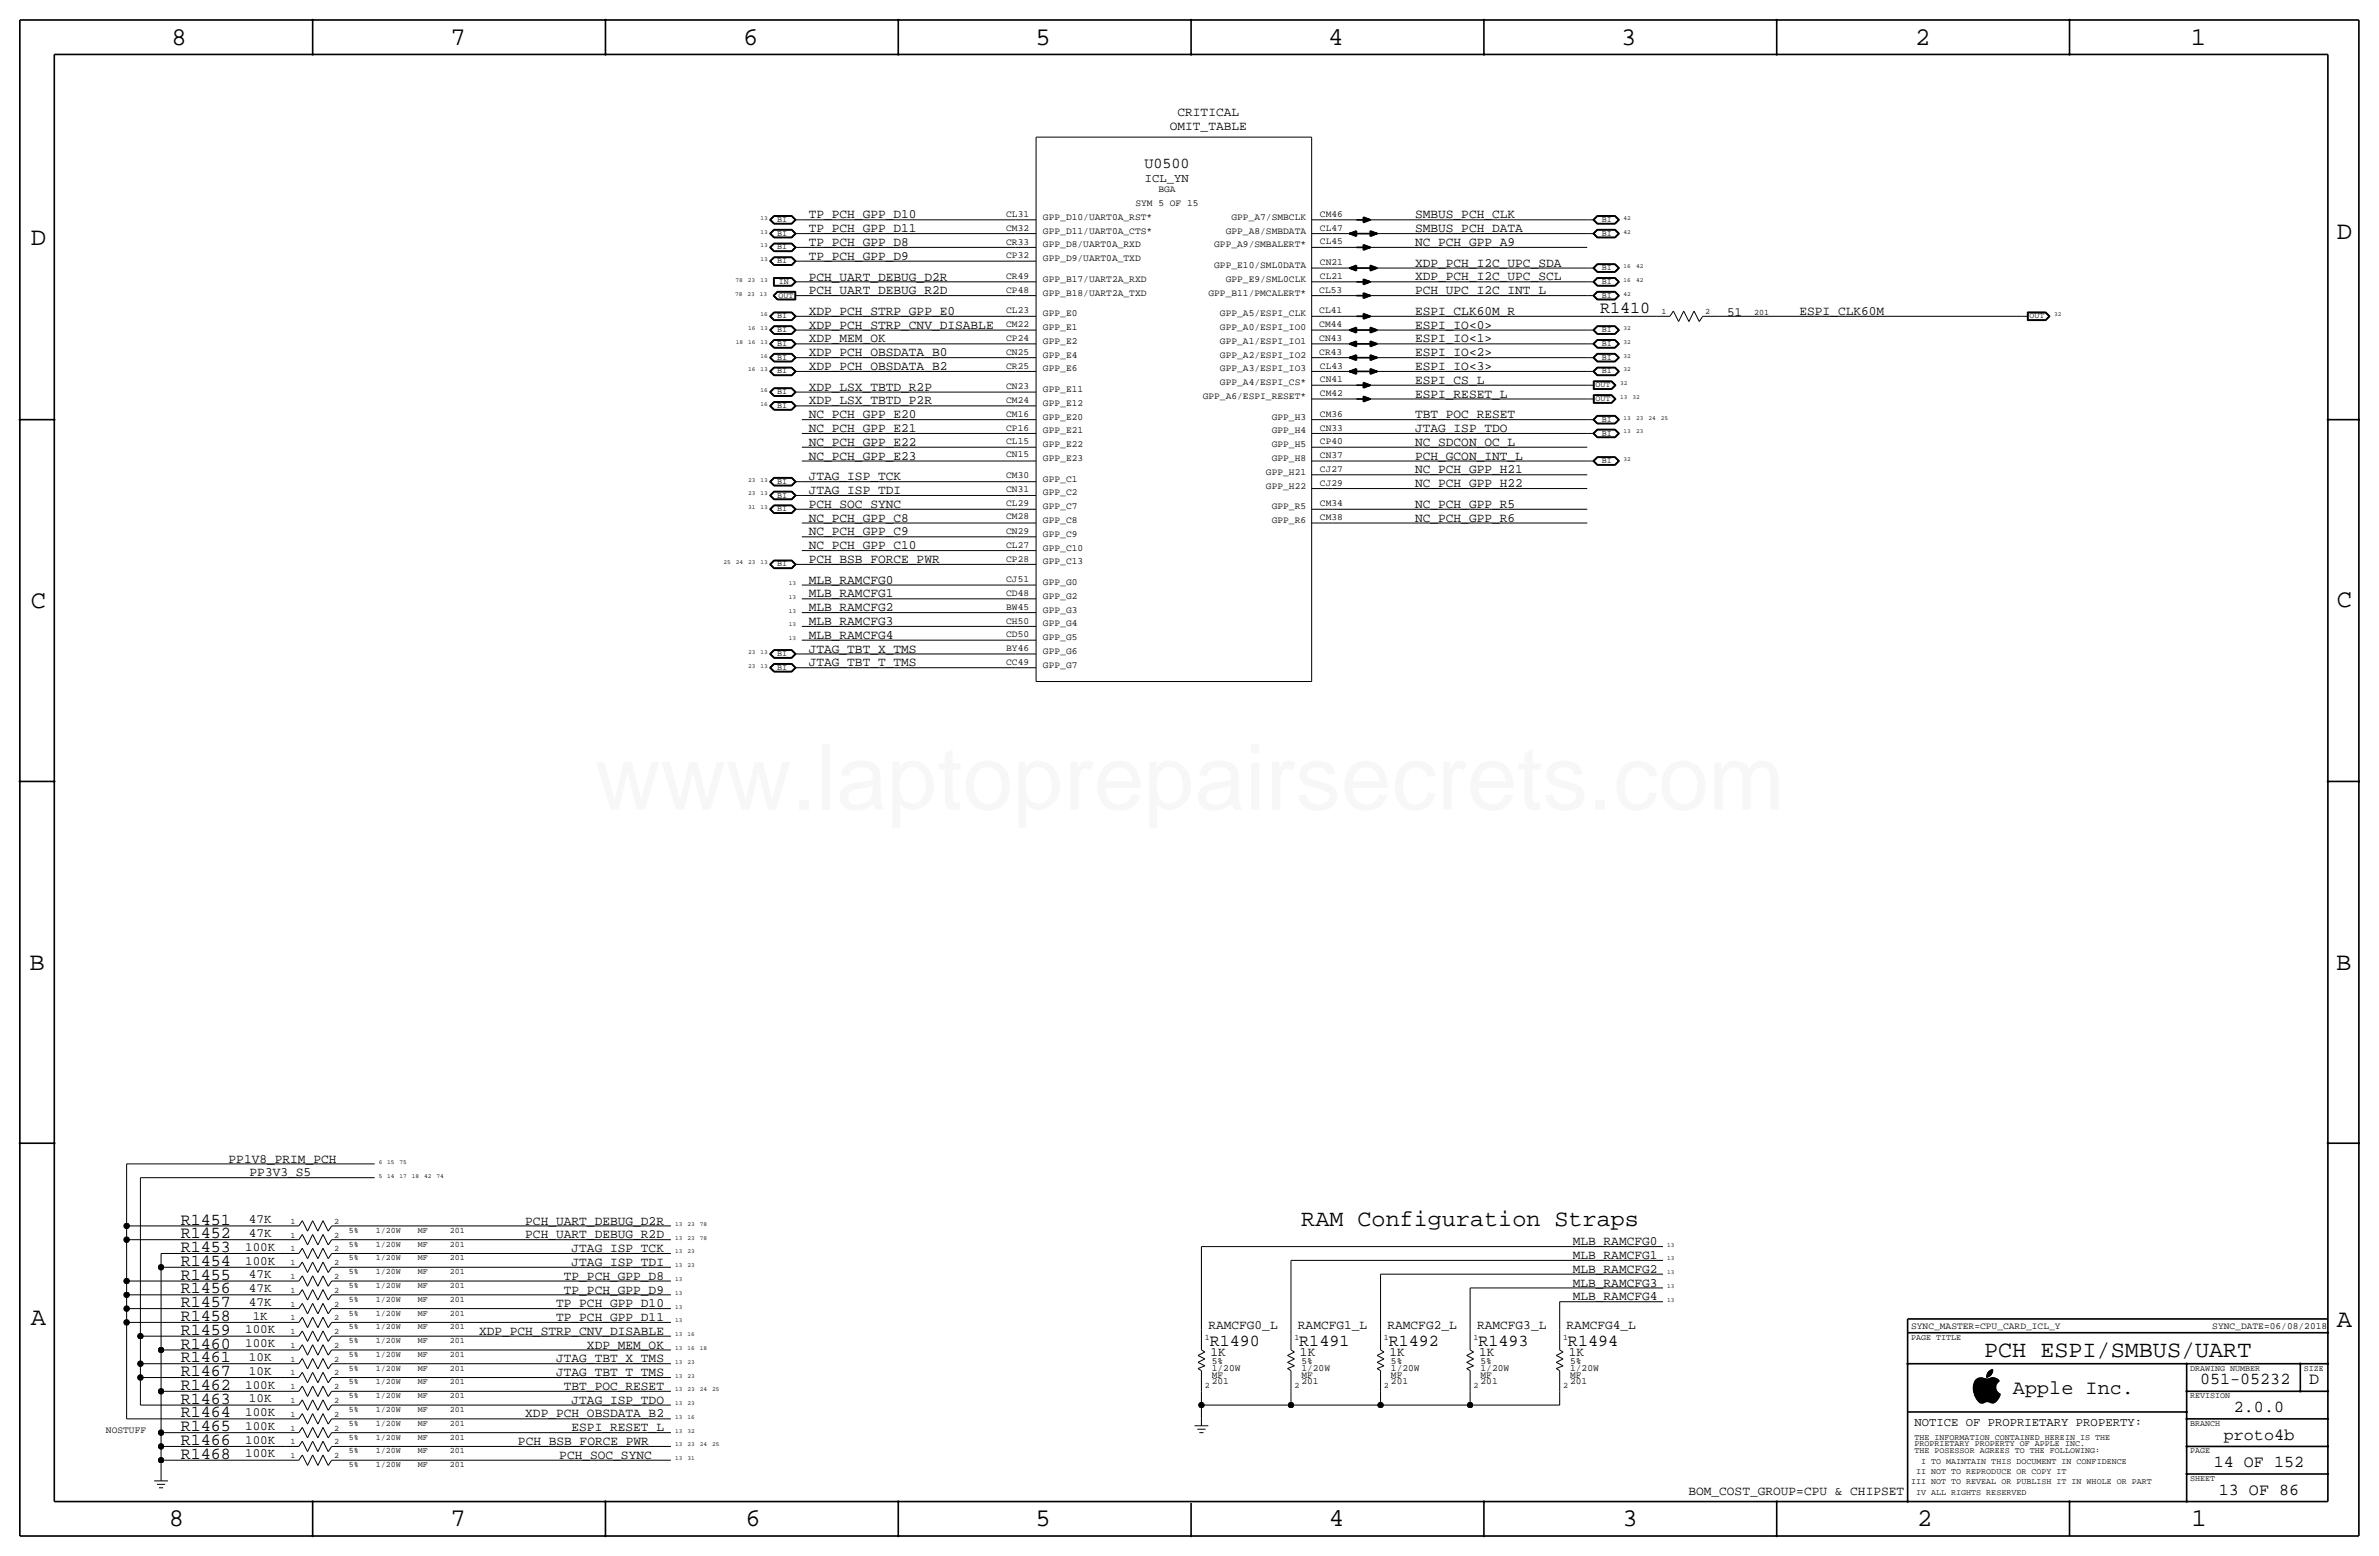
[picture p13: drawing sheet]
<svg xmlns="http://www.w3.org/2000/svg" width="877mm" height="574mm" viewBox="0 0 877 574" stroke-linecap="round" stroke-linejoin="round" font-family="sans-serif">
<defs><g id="words">
<g font-size="9.4">
<text x="63.2" y="16.5">8</text>
<text x="166.1" y="16.5">7</text>
<text x="274" y="16.5">6</text>
<text x="381.7" y="16.5">5</text>
<text x="489.7" y="16.5">4</text>
<text x="597.6" y="16.5">3</text>
<text x="706.1" y="16.5">2</text>
<text x="807.7" y="16.5">1</text>
<text x="861.5" y="88.1">D</text>
<text x="11.4" y="90.4">D</text>
<text x="11.4" y="224.3">C</text>
<text x="861.5" y="223.8">C</text>
<text x="10.9" y="357.6">B</text>
<text x="861.3" y="357.4">B</text>
<text x="11.4" y="488.4">A</text>
<text x="861.5" y="489.2">A</text>
<text x="62.2" y="562.6">8</text>
<text x="166.1" y="562.6">7</text>
<text x="274.8" y="562.6">6</text>
<text x="381.7" y="562.6">5</text>
<text x="489.9" y="562.6">4</text>
<text x="598.1" y="562.6">3</text>
<text x="706.8" y="562.6">2</text>
<text x="807.9" y="562.6">1</text>
</g>
<g font-size="8.6">
<text x="479.7" y="451.9">RAM Configuration Straps</text>
<text x="731.5" y="500.1">PCH ESPI/SMBUS/UART</text>
</g>
<text font-size="7.4" x="742.1" y="513.9">Apple Inc.</text>
<g font-size="6.2">
<text x="589.9" y="115.3">R1410</text>
<text x="66.7" y="451.4">R1451</text>
<text x="66.7" y="456.4">R1452</text>
<text x="66.7" y="461.5">R1453</text>
<text x="66.7" y="466.6">R1454</text>
<text x="66.7" y="471.7">R1455</text>
<text x="66.7" y="476.8">R1456</text>
<text x="66.7" y="481.8">R1457</text>
<text x="66.7" y="492">R1459</text>
<text x="66.7" y="486.9">R1458</text>
<text x="66.7" y="497.1">R1460</text>
<text x="446" y="496.1">R1490</text>
<text x="479" y="496.1">R1491</text>
<text x="512" y="496.1">R1492</text>
<text x="545" y="496.1">R1493</text>
<text x="578.1" y="496.1">R1494</text>
<text x="66.7" y="502.2">R1461</text>
<text x="66.7" y="507.2">R1467</text>
<text x="66.7" y="512.3">R1462</text>
<text x="811.1" y="510.3">051-05232</text>
<text x="851.3" y="510.3">D</text>
<text x="66.7" y="517.4">R1463</text>
<text x="823.6" y="520.4">2.0.0</text>
<text x="66.7" y="527.6">R1465</text>
<text x="66.7" y="522.5">R1464</text>
<text x="66.7" y="532.6">R1466</text>
<text x="819.9" y="530.6">proto4b</text>
<text x="66.7" y="537.7">R1468</text>
<text x="816.2" y="540.8">14 OF 152</text>
<text x="818" y="550.9">13 OF 86</text>
</g>
<text font-size="5.6" x="421.9" y="62">U0500</text>
<g font-size="4.7">
<text x="431.3" y="48">OMIT_TABLE</text>
<text x="434.1" y="42.9">CRITICAL</text>
<text x="298.2" y="80.5">TP_PCH_GPP_D10</text>
<text x="521.7" y="80.5">SMBUS_PCH_CLK</text>
<text x="298.2" y="85.6">TP_PCH_GPP_D11</text>
<text x="521.7" y="85.6">SMBUS_PCH_DATA</text>
<text x="298.2" y="95.8">TP_PCH_GPP_D9</text>
<text x="298.2" y="90.7">TP_PCH_GPP_D8</text>
<text x="521.7" y="90.7">NC_PCH_GPP_A9</text>
<text x="521.7" y="98.3">XDP_PCH_I2C_UPC_SDA</text>
<text x="298.2" y="103.4">PCH_UART_DEBUG_D2R</text>
<text x="521.7" y="103.4">XDP_PCH_I2C_UPC_SCL</text>
<text x="298.2" y="108.5">PCH_UART_DEBUG_R2D</text>
<text x="521.7" y="108.4">PCH_UPC_I2C_INT_L</text>
<text x="298.2" y="116.1">XDP_PCH_STRP_GPP_E0</text>
<text x="521.7" y="116.1">ESPI_CLK60M_R</text>
<text x="636.7" y="116.3">51</text>
<text x="663.4" y="116.1">ESPI_CLK60M</text>
<text x="298.2" y="121.2">XDP_PCH_STRP_CNV_DISABLE</text>
<text x="521.7" y="121.1">ESPI_IO&lt;0&gt;</text>
<text x="298.2" y="126.2">XDP_MEM_OK</text>
<text x="298.2" y="131.3">XDP_PCH_OBSDATA_B0</text>
<text x="521.7" y="126.2">ESPI_IO&lt;1&gt;</text>
<text x="521.7" y="131.3">ESPI_IO&lt;2&gt;</text>
<text x="298.2" y="136.4">XDP_PCH_OBSDATA_B2</text>
<text x="521.7" y="136.4">ESPI_IO&lt;3&gt;</text>
<text x="521.7" y="141.5">ESPI_CS_L</text>
<text x="298.2" y="149.1">XDP_LSX_TBTD_P2R</text>
<text x="298.2" y="144">XDP_LSX_TBTD_R2P</text>
<text x="521.7" y="146.6">ESPI_RESET_L</text>
<text x="298.2" y="154.2">NC_PCH_GPP_E20</text>
<text x="521.7" y="154.2">TBT_POC_RESET</text>
<text x="298.2" y="159.3">NC_PCH_GPP_E21</text>
<text x="521.7" y="159.3">JTAG_ISP_TDO</text>
<text x="298.2" y="164.3">NC_PCH_GPP_E22</text>
<text x="521.7" y="164.3">NC_SDCON_OC_L</text>
<text x="298.2" y="169.4">NC_PCH_GPP_E23</text>
<text x="521.7" y="169.4">PCH_GCON_INT_L</text>
<text x="298.2" y="177.1">JTAG_ISP_TCK</text>
<text x="521.7" y="174.5">NC_PCH_GPP_H21</text>
<text x="521.7" y="179.6">NC_PCH_GPP_H22</text>
<text x="298.2" y="182.1">JTAG_ISP_TDI</text>
<text x="298.2" y="187.2">PCH_SOC_SYNC</text>
<text x="521.7" y="187.2">NC_PCH_GPP_R5</text>
<text x="298.2" y="192.3">NC_PCH_GPP_C8</text>
<text x="298.2" y="197.3">NC_PCH_GPP_C9</text>
<text x="521.7" y="192.3">NC_PCH_GPP_R6</text>
<text x="298.2" y="202.4">NC_PCH_GPP_C10</text>
<text x="298.2" y="207.5">PCH_BSB_FORCE_PWR</text>
<text x="298.2" y="215.1">MLB_RAMCFG0</text>
<text x="298.2" y="220.2">MLB_RAMCFG1</text>
<text x="298.2" y="225.3">MLB_RAMCFG2</text>
<text x="298.2" y="230.4">MLB_RAMCFG3</text>
<text x="298.2" y="235.5">MLB_RAMCFG4</text>
<text x="298.2" y="245.6">JTAG_TBT_T_TMS</text>
<text x="298.2" y="240.5">JTAG_TBT_X_TMS</text>
<text x="84.3" y="428.5">PP1V8_PRIM_PCH</text>
<text x="92" y="433.6">PP3V3_S5</text>
<text x="91.8" y="455.9">47K</text>
<text x="91.8" y="450.9">47K</text>
<text x="193.7" y="451.4">PCH_UART_DEBUG_D2R</text>
<text x="90.4" y="461">100K</text>
<text x="193.7" y="456.5">PCH_UART_DEBUG_R2D</text>
<text x="210.7" y="461.6">JTAG_ISP_TCK</text>
<text x="579.8" y="459">MLB_RAMCFG0</text>
<text x="90.4" y="466.1">100K</text>
<text x="210.7" y="466.6">JTAG_ISP_TDI</text>
<text x="579.8" y="464.1">MLB_RAMCFG1</text>
<text x="91.8" y="471.2">47K</text>
<text x="207.9" y="471.7">TP_PCH_GPP_D8</text>
<text x="579.8" y="469.1">MLB_RAMCFG2</text>
<text x="91.8" y="476.3">47K</text>
<text x="207.9" y="476.8">TP_PCH_GPP_D9</text>
<text x="579.8" y="479.3">MLB_RAMCFG4</text>
<text x="579.8" y="474.2">MLB_RAMCFG3</text>
<text x="91.8" y="481.3">47K</text>
<text x="205" y="481.9">TP_PCH_GPP_D10</text>
<text x="90.4" y="491.5">100K</text>
<text x="93.2" y="486.4">1K</text>
<text x="205" y="487">TP_PCH_GPP_D11</text>
<text x="445.5" y="490">RAMCFG0_L</text>
<text x="478.5" y="490">RAMCFG1_L</text>
<text x="511.5" y="490">RAMCFG2_L</text>
<text x="544.5" y="490">RAMCFG3_L</text>
<text x="577.6" y="490">RAMCFG4_L</text>
<text x="90.4" y="496.6">100K</text>
<text x="176.6" y="492">XDP_PCH_STRP_CNV_DISABLE</text>
<text x="216.4" y="497.1">XDP_MEM_OK</text>
<text x="91.8" y="501.7">10K</text>
<text x="205" y="502.2">JTAG_TBT_X_TMS</text>
<text x="446.2" y="499.9">1K</text>
<text x="479.3" y="499.9">1K</text>
<text x="512.3" y="499.9">1K</text>
<text x="545.3" y="499.9">1K</text>
<text x="578.3" y="499.9">1K</text>
<text x="91.8" y="506.7">10K</text>
<text x="205" y="507.2">JTAG_TBT_T_TMS</text>
<text x="90.4" y="511.8">100K</text>
<text x="207.9" y="512.3">TBT_POC_RESET</text>
<text x="90.4" y="522">100K</text>
<text x="91.8" y="516.9">10K</text>
<text x="210.7" y="517.4">JTAG_ISP_TDO</text>
<text x="90.4" y="527.1">100K</text>
<text x="193.7" y="522.5">XDP_PCH_OBSDATA_B2</text>
<text x="210.7" y="527.6">ESPI_RESET_L</text>
<text x="90.4" y="532.1">100K</text>
<text x="191" y="532.7">PCH_BSB_FORCE_PWR</text>
<text x="90.4" y="537.2">100K</text>
<text x="206.2" y="537.7">PCH_SOC_SYNC</text>
<text x="622.5" y="551">BOM_COST_GROUP=CPU &amp; CHIPSET</text>
</g>
<g font-size="4.5">
<text x="422.1" y="67.1">ICL_YN</text>
<text x="705.8" y="525.5">NOTICE OF PROPRIETARY PROPERTY:</text>
</g>
<g font-size="3.5">
<text x="427.1" y="70.8">BGA</text>
<text x="418.6" y="75.9">SYM 5 OF 15</text>
<text x="371" y="80">CL31</text>
<text x="384.5" y="81">GPP_D10/UART0A_RST*</text>
<text x="454" y="81">GPP_A7/SMBCLK</text>
<text x="486.6" y="80">CM46</text>
<text x="371" y="85">CM32</text>
<text x="384.5" y="86.1">GPP_D11/UART0A_CTS*</text>
<text x="451.9" y="86.1">GPP_A8/SMBDATA</text>
<text x="486.6" y="85">CL47</text>
<text x="371" y="95.2">CP32</text>
<text x="371" y="90.1">CR33</text>
<text x="384.5" y="91.2">GPP_D8/UART0A_RXD</text>
<text x="447.6" y="91.2">GPP_A9/SMBALERT*</text>
<text x="486.6" y="90.1">CL45</text>
<text x="384.5" y="96.3">GPP_D9/UART0A_TXD</text>
<text x="447.6" y="98.8">GPP_E10/SML0DATA</text>
<text x="486.6" y="97.8">CN21</text>
<text x="371" y="107.9">CP48</text>
<text x="371" y="102.8">CR49</text>
<text x="384.5" y="103.9">GPP_B17/UART2A_RXD</text>
<text x="451.9" y="103.9">GPP_E9/SML0CLK</text>
<text x="486.4" y="107.9">CL53</text>
<text x="486.6" y="102.8">CL21</text>
<text x="384.5" y="109">GPP_B18/UART2A_TXD</text>
<text x="445.5" y="108.9">GPP_B11/PMCALERT*</text>
<text x="371" y="115.5">CL23</text>
<text x="384.5" y="116.6">GPP_E0</text>
<text x="449.7" y="116.6">GPP_A5/ESPI_CLK</text>
<text x="486.4" y="115.5">CL41</text>
<text x="371" y="125.7">CP24</text>
<text x="371" y="120.6">CM22</text>
<text x="384.5" y="121.7">GPP_E1</text>
<text x="449.7" y="121.6">GPP_A0/ESPI_IO0</text>
<text x="486.4" y="125.7">CN43</text>
<text x="486.4" y="120.6">CM44</text>
<text x="371" y="130.8">CN25</text>
<text x="384.5" y="131.8">GPP_E4</text>
<text x="384.5" y="126.7">GPP_E2</text>
<text x="449.7" y="126.7">GPP_A1/ESPI_IO1</text>
<text x="449.7" y="131.8">GPP_A2/ESPI_IO2</text>
<text x="486.4" y="130.7">CR43</text>
<text x="371" y="135.9">CR25</text>
<text x="384.5" y="136.9">GPP_E6</text>
<text x="449.7" y="136.9">GPP_A3/ESPI_IO3</text>
<text x="486.6" y="135.8">CL43</text>
<text x="371" y="143.5">CN23</text>
<text x="449.7" y="142">GPP_A4/ESPI_CS*</text>
<text x="486.6" y="140.9">CN41</text>
<text x="371" y="148.6">CM24</text>
<text x="384.5" y="149.6">GPP_E12</text>
<text x="384.5" y="144.5">GPP_E11</text>
<text x="443.4" y="147.1">GPP_A6/ESPI_RESET*</text>
<text x="486.6" y="146">CM42</text>
<text x="371" y="153.6">CM16</text>
<text x="384.5" y="154.7">GPP_E20</text>
<text x="468.8" y="154.7">GPP_H3</text>
<text x="486.6" y="153.6">CM36</text>
<text x="371" y="158.7">CP16</text>
<text x="384.5" y="159.8">GPP_E21</text>
<text x="468.8" y="159.7">GPP_H4</text>
<text x="486.6" y="158.7">CN33</text>
<text x="371" y="163.8">CL15</text>
<text x="384.5" y="164.8">GPP_E22</text>
<text x="468.8" y="164.8">GPP_H5</text>
<text x="486.6" y="163.8">CP40</text>
<text x="371" y="168.6">CN15</text>
<text x="384.5" y="169.9">GPP_E23</text>
<text x="468.8" y="169.9">GPP_H8</text>
<text x="486.6" y="174">CJ27</text>
<text x="486.6" y="168.9">CN37</text>
<text x="371" y="176.2">CM30</text>
<text x="384.5" y="177.5">GPP_C1</text>
<text x="466.7" y="175">GPP_H21</text>
<text x="486.6" y="179.1">CJ29</text>
<text x="371" y="181.3">CN31</text>
<text x="384.5" y="182.6">GPP_C2</text>
<text x="466.7" y="180.1">GPP_H22</text>
<text x="371" y="191.5">CM28</text>
<text x="371" y="186.4">CL29</text>
<text x="384.5" y="187.7">GPP_C7</text>
<text x="468.8" y="187.7">GPP_R5</text>
<text x="486.6" y="191.8">CM38</text>
<text x="486.6" y="186.7">CM34</text>
<text x="371" y="196.8">CN29</text>
<text x="384.5" y="197.9">GPP_C9</text>
<text x="384.5" y="192.8">GPP_C8</text>
<text x="468.8" y="192.8">GPP_R6</text>
<text x="371" y="201.9">CL27</text>
<text x="384.5" y="202.9">GPP_C10</text>
<text x="371" y="207">CP28</text>
<text x="384.5" y="208">GPP_C13</text>
<text x="371" y="214.6">CJ51</text>
<text x="384.5" y="215.6">GPP_G0</text>
<text x="371" y="219.7">CD48</text>
<text x="384.5" y="220.7">GPP_G2</text>
<text x="371" y="224.8">BW45</text>
<text x="384.5" y="225.8">GPP_G3</text>
<text x="371" y="229.8">CH50</text>
<text x="384.5" y="230.9">GPP_G4</text>
<text x="371" y="234.9">CD50</text>
<text x="384.5" y="236">GPP_G5</text>
<text x="371" y="245.1">CC49</text>
<text x="371" y="240">BY46</text>
<text x="384.5" y="241">GPP_G6</text>
<text x="384.5" y="246.1">GPP_G7</text>
<text x="704.6" y="490">SYNC_MASTER=CPU_CARD_ICL_Y</text>
<text x="815.6" y="490">SYNC_DATE=06/08/2018</text>
<text x="446.8" y="502.7">5%</text>
<text x="479.8" y="502.7">5%</text>
<text x="512.8" y="502.7">5%</text>
<text x="545.8" y="502.7">5%</text>
<text x="578.8" y="502.7">5%</text>
<text x="446.8" y="507.7">MF</text>
<text x="446.8" y="505.2">1/20W</text>
<text x="479.8" y="505.2">1/20W</text>
<text x="479.8" y="507.7">MF</text>
<text x="512.8" y="505.2">1/20W</text>
<text x="512.8" y="507.7">MF</text>
<text x="545.8" y="505.2">1/20W</text>
<text x="545.8" y="507.7">MF</text>
<text x="578.8" y="507.7">MF</text>
<text x="578.8" y="505.2">1/20W</text>
<text x="446.8" y="510.3">201</text>
<text x="479.8" y="510.3">201</text>
<text x="512.8" y="510.3">201</text>
<text x="545.8" y="510.3">201</text>
<text x="578.8" y="510.3">201</text>
<text x="39.1" y="528.1">NOSTUFF</text>
</g>
<g font-size="3.1">
<text x="286.6" y="81.8">BI</text>
<text x="590.5" y="81.8">BI</text>
<text x="286.6" y="86.9">BI</text>
<text x="590.5" y="86.9">BI</text>
<text x="286.6" y="91.9">BI</text>
<text x="286.6" y="97">BI</text>
<text x="590.5" y="99.6">BI</text>
<text x="287.1" y="104.6">IN</text>
<text x="590.5" y="104.6">BI</text>
<text x="287" y="109.7">OUT</text>
<text x="590.5" y="109.7">BI</text>
<text x="286.6" y="117.3">BI</text>
<text x="612.5" y="115.8">1</text>
<text x="628.6" y="115.8">2</text>
<text x="646.7" y="116.1">201</text>
<text x="748.2" y="117.3">OUT</text>
<text x="286.6" y="122.4">BI</text>
<text x="590.5" y="122.4">BI</text>
<text x="286.6" y="127.5">BI</text>
<text x="590.5" y="127.5">BI</text>
<text x="286.6" y="137.7">BI</text>
<text x="286.6" y="132.6">BI</text>
<text x="590.5" y="137.7">BI</text>
<text x="590.5" y="132.6">BI</text>
<text x="588.2" y="142.7">OUT</text>
<text x="286.6" y="145.3">BI</text>
<text x="588.2" y="147.8">OUT</text>
<text x="286.6" y="150.4">BI</text>
<text x="590.5" y="155.4">BI</text>
<text x="590.5" y="160.5">BI</text>
<text x="590.5" y="170.7">BI</text>
<text x="286.6" y="178.3">BI</text>
<text x="286.6" y="183.4">BI</text>
<text x="286.6" y="188.5">BI</text>
<text x="286.6" y="208.8">BI</text>
<text x="286.6" y="241.8">BI</text>
<text x="286.6" y="246.9">BI</text>
<text x="107.1" y="451.1">1</text>
<text x="123.1" y="451.1">2</text>
<text x="128.7" y="454.4">5%</text>
<text x="138.6" y="454.4">1/20W</text>
<text x="154.1" y="454.4">MF</text>
<text x="165.8" y="454.4">201</text>
<text x="107.1" y="456.2">1</text>
<text x="107.1" y="461.3">1</text>
<text x="123.1" y="456.2">2</text>
<text x="123.1" y="461.3">2</text>
<text x="128.7" y="459.5">5%</text>
<text x="138.6" y="459.5">1/20W</text>
<text x="154.1" y="459.5">MF</text>
<text x="165.8" y="459.5">201</text>
<text x="107.1" y="466.3">1</text>
<text x="123.1" y="466.3">2</text>
<text x="128.7" y="464.6">5%</text>
<text x="138.6" y="464.6">1/20W</text>
<text x="154.1" y="464.6">MF</text>
<text x="165.8" y="464.6">201</text>
<text x="107.1" y="471.4">1</text>
<text x="123.1" y="471.4">2</text>
<text x="128.7" y="469.6">5%</text>
<text x="138.6" y="469.6">1/20W</text>
<text x="154.1" y="469.6">MF</text>
<text x="165.8" y="469.6">201</text>
<text x="107.1" y="476.5">1</text>
<text x="123.1" y="476.5">2</text>
<text x="128.7" y="479.8">5%</text>
<text x="128.7" y="474.7">5%</text>
<text x="138.6" y="479.8">1/20W</text>
<text x="138.6" y="474.7">1/20W</text>
<text x="154.1" y="479.8">MF</text>
<text x="154.1" y="474.7">MF</text>
<text x="165.8" y="479.8">201</text>
<text x="165.8" y="474.7">201</text>
<text x="107.1" y="481.6">1</text>
<text x="123.1" y="481.6">2</text>
<text x="128.7" y="484.9">5%</text>
<text x="138.6" y="484.9">1/20W</text>
<text x="154.1" y="484.9">MF</text>
<text x="165.8" y="484.9">201</text>
<text x="107.1" y="491.7">1</text>
<text x="107.1" y="486.7">1</text>
<text x="123.1" y="491.7">2</text>
<text x="123.1" y="486.7">2</text>
<text x="128.7" y="490">5%</text>
<text x="138.6" y="490">1/20W</text>
<text x="154.1" y="490">MF</text>
<text x="165.8" y="490">201</text>
<text x="107.1" y="496.8">1</text>
<text x="123.1" y="496.8">2</text>
<text x="128.7" y="495">5%</text>
<text x="138.6" y="495">1/20W</text>
<text x="154.1" y="495">MF</text>
<text x="165.8" y="495">201</text>
<text x="444.2" y="493.8">1</text>
<text x="477.2" y="493.8">1</text>
<text x="510.2" y="493.8">1</text>
<text x="543.3" y="493.8">1</text>
<text x="576.3" y="493.8">1</text>
<text x="704.5" y="493.8">PAGE TITLE</text>
<text x="107.1" y="501.9">1</text>
<text x="123.1" y="501.9">2</text>
<text x="128.7" y="500.1">5%</text>
<text x="138.6" y="500.1">1/20W</text>
<text x="154.1" y="500.1">MF</text>
<text x="165.8" y="500.1">201</text>
<text x="107.1" y="507">1</text>
<text x="123.1" y="507">2</text>
<text x="128.7" y="505.2">5%</text>
<text x="138.6" y="505.2">1/20W</text>
<text x="154.1" y="505.2">MF</text>
<text x="165.8" y="505.2">201</text>
<text x="807.4" y="505.2">DRAWING NUMBER</text>
<text x="849.3" y="505.2">SIZE</text>
<text x="107.1" y="512.1">1</text>
<text x="123.1" y="512.1">2</text>
<text x="128.7" y="510.3">5%</text>
<text x="128.7" y="515.4">5%</text>
<text x="138.6" y="510.3">1/20W</text>
<text x="138.6" y="515.4">1/20W</text>
<text x="154.1" y="510.3">MF</text>
<text x="154.1" y="515.4">MF</text>
<text x="165.8" y="510.3">201</text>
<text x="165.8" y="515.4">201</text>
<text x="444.2" y="511.6">2</text>
<text x="477.2" y="511.6">2</text>
<text x="510.2" y="511.6">2</text>
<text x="543.3" y="511.6">2</text>
<text x="576.3" y="511.6">2</text>
<text x="807.4" y="515.4">REVISION</text>
<text x="107.1" y="517.1">1</text>
<text x="123.1" y="517.1">2</text>
<text x="128.7" y="520.4">5%</text>
<text x="138.6" y="520.4">1/20W</text>
<text x="154.1" y="520.4">MF</text>
<text x="165.8" y="520.4">201</text>
<text x="107.1" y="527.3">1</text>
<text x="107.1" y="522.2">1</text>
<text x="123.1" y="527.3">2</text>
<text x="123.1" y="522.2">2</text>
<text x="128.7" y="525.5">5%</text>
<text x="138.6" y="525.5">1/20W</text>
<text x="154.1" y="525.5">MF</text>
<text x="165.8" y="525.5">201</text>
<text x="807.4" y="525.5">BRANCH</text>
<text x="107.1" y="532.4">1</text>
<text x="123.1" y="532.4">2</text>
<text x="128.7" y="530.6">5%</text>
<text x="138.6" y="530.6">1/20W</text>
<text x="154.1" y="530.6">MF</text>
<text x="165.8" y="530.6">201</text>
<text x="705.8" y="533.1">PROPRIETARY PROPERTY OF APPLE INC.</text>
<text x="705.8" y="530.6">THE INFORMATION CONTAINED HEREIN IS THE</text>
<text x="107.1" y="537.5">1</text>
<text x="123.1" y="537.5">2</text>
<text x="128.7" y="535.7">5%</text>
<text x="138.6" y="535.7">1/20W</text>
<text x="154.1" y="535.7">MF</text>
<text x="165.8" y="535.7">201</text>
<text x="705.8" y="535.7">THE POSESSOR AGREES TO THE FOLLOWING:</text>
<text x="708.2" y="539.5">I TO MAINTAIN THIS DOCUMENT IN CONFIDENCE</text>
<text x="807.4" y="535.7">PAGE</text>
<text x="128.7" y="540.8">5%</text>
<text x="138.6" y="540.8">1/20W</text>
<text x="154.1" y="540.8">MF</text>
<text x="165.8" y="540.8">201</text>
<text x="706.4" y="543.3">II NOT TO REPRODUCE OR COPY IT</text>
<text x="807.4" y="545.8">SHEET</text>
<text x="704.5" y="547.1">III NOT TO REVEAL OR PUBLISH IT IN WHOLE OR PART</text>
<text x="706.4" y="550.9">IV ALL RIGHTS RESERVED</text>
</g>
<g font-size="2.3">
<text x="280.4" y="81">13</text>
<text x="598.6" y="81">42</text>
<text x="280.4" y="86.1">13</text>
<text x="598.6" y="86.1">42</text>
<text x="280.4" y="91.2">13</text>
<text x="280.4" y="96.3">13</text>
<text x="598.6" y="98.8">16</text>
<text x="603.1" y="98.8">42</text>
<text x="271.2" y="103.9">78</text>
<text x="275.7" y="103.9">23</text>
<text x="280.3" y="103.9">13</text>
<text x="598.6" y="103.9">16</text>
<text x="603.1" y="103.9">42</text>
<text x="271" y="109">78</text>
<text x="275.6" y="109">23</text>
<text x="280.2" y="109">13</text>
<text x="598.6" y="109">42</text>
<text x="280.4" y="116.6">16</text>
<text x="757.3" y="116.6">32</text>
<text x="275.8" y="121.7">16</text>
<text x="280.4" y="121.7">13</text>
<text x="598.6" y="121.7">32</text>
<text x="271.3" y="126.7">18</text>
<text x="275.8" y="126.7">16</text>
<text x="280.4" y="131.8">16</text>
<text x="280.4" y="126.7">13</text>
<text x="598.6" y="126.7">32</text>
<text x="598.6" y="131.8">32</text>
<text x="275.8" y="136.9">16</text>
<text x="280.4" y="136.9">13</text>
<text x="598.6" y="136.9">32</text>
<text x="597.3" y="142">32</text>
<text x="280.4" y="149.6">16</text>
<text x="280.4" y="144.5">16</text>
<text x="597.3" y="147.1">13</text>
<text x="601.9" y="147.1">32</text>
<text x="598.6" y="154.7">13</text>
<text x="603.1" y="154.7">23</text>
<text x="607.7" y="154.7">24</text>
<text x="612.3" y="154.7">25</text>
<text x="598.6" y="159.8">13</text>
<text x="603.1" y="159.8">23</text>
<text x="598.6" y="169.9">32</text>
<text x="275.8" y="177.5">23</text>
<text x="280.4" y="177.5">13</text>
<text x="275.8" y="182.6">23</text>
<text x="280.4" y="182.6">13</text>
<text x="275.8" y="187.7">31</text>
<text x="280.4" y="187.7">13</text>
<text x="266.7" y="208">25</text>
<text x="271.3" y="208">24</text>
<text x="275.8" y="208">23</text>
<text x="280.4" y="208">13</text>
<text x="290.8" y="215.6">13</text>
<text x="290.8" y="220.7">13</text>
<text x="290.8" y="225.8">13</text>
<text x="290.8" y="230.9">13</text>
<text x="290.8" y="236">13</text>
<text x="275.8" y="241">23</text>
<text x="280.4" y="241">13</text>
<text x="275.8" y="246.1">23</text>
<text x="280.4" y="246.1">13</text>
<text x="139.6" y="429">6</text>
<text x="142.7" y="429">15</text>
<text x="147.3" y="429">75</text>
<text x="139.6" y="434.1">5</text>
<text x="142.7" y="434.1">14</text>
<text x="147.3" y="434.1">17</text>
<text x="151.8" y="434.1">18</text>
<text x="156.4" y="434.1">42</text>
<text x="161" y="434.1">74</text>
<text x="248.9" y="451.9">13</text>
<text x="253.4" y="451.9">23</text>
<text x="258" y="451.9">78</text>
<text x="248.9" y="456.9">13</text>
<text x="253.4" y="456.9">23</text>
<text x="258" y="456.9">78</text>
<text x="614.6" y="459.5">13</text>
<text x="248.9" y="462">13</text>
<text x="248.9" y="467.1">13</text>
<text x="253.4" y="462">23</text>
<text x="253.4" y="467.1">23</text>
<text x="614.6" y="464.6">13</text>
<text x="248.9" y="472.2">13</text>
<text x="614.6" y="469.6">13</text>
<text x="248.9" y="477.3">13</text>
<text x="614.6" y="479.8">13</text>
<text x="614.6" y="474.7">13</text>
<text x="248.9" y="482.3">13</text>
<text x="248.9" y="487.4">13</text>
<text x="248.9" y="497.6">13</text>
<text x="248.9" y="492.5">13</text>
<text x="253.4" y="497.6">16</text>
<text x="253.4" y="492.5">16</text>
<text x="258" y="497.6">18</text>
<text x="248.9" y="502.7">13</text>
<text x="253.4" y="502.7">23</text>
<text x="248.9" y="507.7">13</text>
<text x="253.4" y="507.7">23</text>
<text x="248.9" y="512.8">13</text>
<text x="253.4" y="512.8">23</text>
<text x="258" y="512.8">24</text>
<text x="262.6" y="512.8">25</text>
<text x="248.9" y="517.9">13</text>
<text x="253.4" y="517.9">23</text>
<text x="248.9" y="523">13</text>
<text x="253.4" y="523">16</text>
<text x="248.9" y="533.1">13</text>
<text x="248.9" y="528.1">13</text>
<text x="253.4" y="533.1">23</text>
<text x="253.4" y="528.1">32</text>
<text x="258" y="533.1">24</text>
<text x="262.6" y="533.1">25</text>
<text x="248.9" y="538.2">13</text>
<text x="253.4" y="538.2">31</text>
</g>
</g></defs>
<g fill="none" stroke="#000" stroke-width=".37">
<path d="M382 50.5h101.6zM382 50.5v200.7zM483.6 50.5v200.7zM285.3 79.5h6.6zM285.3 79.6h6.6zM285.4 79.7h6.4zM285.4 79.8h6.4zM291.8 79.8l1.3 1.2zM291.8 79.7l1.4 1.3zM291.9 79.6l1.5 1.4zM291.9 79.5l1.6 1.5zM588.8 79.5h6.7z"/>
<path d="M588.9 79.6h6.5zM588.9 79.7h6.5zM589 79.8h6.3zM595.3 79.8l1.3 1.2zM595.4 79.7l1.3 1.3zM595.4 79.6l1.5 1.4zM595.5 79.5l1.6 1.5zM283.7 96.3l1.6 1.5zM283.7 91.2l1.6 1.6zM283.7 86.1l1.6 1.6zM283.7 81l1.6 1.6zM283.7 96.3l1.6-1.6z"/>
<path d="M283.7 91.2l1.6-1.6zM283.7 86.1l1.6-1.6zM283.7 81l1.6-1.5zM283.9 96.3l1.4-1.5zM283.9 91.2l1.4-1.5zM283.9 86.1l1.4-1.5zM283.9 81l1.4-1.4zM283.9 96.3l1.4 1.4zM283.9 91.2l1.4 1.5zM283.9 86.1l1.4 1.5zM283.9 81l1.4 1.5zM284 96.3l1.4-1.4z"/>
<path d="M284 91.2l1.4-1.4zM284 86.1l1.4-1.4zM284 81l1.4-1.3zM284 96.3l1.4 1.3zM284 91.2l1.4 1.4zM284 86.1l1.4 1.4zM284 81l1.4 1.4zM284.2 96.3l1.2 1.2zM284.2 91.2l1.2 1.3zM284.2 86.1l1.2 1.3zM284.2 81l1.2 1.3zM284.2 96.3l1.2-1.3z"/>
<path d="M284.2 86.1l1.2-1.3zM284.2 81l1.2-1.2zM285.3 94.7h6.6zM285.3 89.6h6.6zM285.3 84.5h6.6zM285.3 97.8h6.6zM285.3 92.8h6.6zM285.3 87.7h6.6zM285.3 82.6h6.6zM285.3 97.7h6.6zM285.3 92.7h6.6zM285.3 87.6h6.6z"/>
<path d="M285.3 82.5h6.6zM285.3 94.8h6.6zM285.3 89.7h6.6zM285.3 84.6h6.6zM285.4 94.9h6.4zM285.4 89.8h6.4zM285.4 84.7h6.4zM285.4 97.6h6.4zM285.4 92.6h6.4zM285.4 87.5h6.4zM285.4 82.4h6.4zM285.4 97.5h6.4z"/>
<path d="M285.4 92.5h6.4zM285.4 87.4h6.4zM285.4 82.3h6.4zM285.4 95h6.4zM285.4 89.9h6.4zM285.4 84.8h6.4zM285.4 89.9l-1.2 1.3zM291.8 97.5l1.3-1.2zM291.8 82.3l1.3-1.3zM291.8 95l1.3 1.3zM291.8 89.9l1.3 1.3zM291.8 84.8l1.3 1.3z"/>
<path d="M291.8 97.6l1.4-1.3zM291.8 92.6l1.4-1.4zM291.8 87.5l1.4-1.4zM291.8 82.4l1.4-1.4zM291.8 94.9l1.4 1.4zM291.8 89.8l1.4 1.4zM291.8 84.7l1.4 1.4zM291.9 94.8l1.5 1.5zM291.9 89.7l1.5 1.5zM291.9 84.6l1.5 1.5zM291.9 97.7l1.5-1.4zM291.9 92.7l1.5-1.5z"/>
<path d="M291.9 87.6l1.5-1.5zM291.9 82.5l1.5-1.5zM291.9 94.7l1.6 1.6zM291.9 89.6l1.6 1.6zM291.9 84.5l1.6 1.6zM291.9 97.8l1.6-1.5zM291.9 92.8l1.6-1.6zM291.9 87.7l1.6-1.6zM291.9 82.6l1.6-1.6zM293.1 96.3h2.5zM293.1 91.2h2.5zM293.1 86.1h2.5z"/>
<path d="M293.1 81h2.5zM293.1 91.2l-1.3 1.3zM293.1 86.1l-1.3 1.3zM295.6 81h78.7zM295.6 86.1h78.7zM295.6 91.2h78.7zM295.6 96.3h78.7zM374.3 96.3h7.7zM374.3 91.2h7.7zM374.3 86.1h7.7zM374.3 81h7.7zM483.6 98.8h7.6z"/>
<path d="M483.6 86.1h7.6zM483.6 81h7.6zM483.6 91.2h7.6zM491.2 81h94zM491.2 86.1h94zM491.2 91.2h94zM491.2 98.8h94zM585.2 98.8h2.5zM585.2 86.1h2.5zM585.2 81h2.5zM587.2 98.8l1.6 1.6zM587.2 86.1l1.6 1.6z"/>
<path d="M587.2 81l1.6 1.6zM587.2 98.8l1.6-1.6zM587.2 86.1l1.6-1.6zM587.2 81l1.6-1.5zM587.4 98.8l1.5-1.5zM587.4 86.1l1.5-1.5zM587.4 81l1.5-1.4zM587.4 98.8l1.5 1.5zM587.4 86.1l1.5 1.5zM587.4 81l1.5 1.5zM587.6 98.8l1.3-1.4zM587.6 86.1l1.3-1.4z"/>
<path d="M587.6 81l1.3-1.3zM587.6 98.8l1.3 1.4zM587.6 86.1l1.3 1.4zM587.6 81l1.3 1.4zM587.7 98.8l1.3-1.3zM587.7 86.1l1.3-1.3zM587.7 81l1.3-1.2zM587.7 98.8l1.3 1.3zM587.7 86.1l1.3 1.3zM587.7 81l1.3 1.3zM588.8 87.7h6.7zM588.8 82.6h6.7z"/>
<path d="M588.8 97.2h6.7zM588.8 84.5h6.7zM588.9 97.3h6.5zM588.9 84.6h6.5zM588.9 87.6h6.5zM588.9 82.5h6.5zM588.9 87.5h6.5zM588.9 82.4h6.5zM588.9 97.4h6.5zM588.9 84.7h6.5zM589 97.5h6.3zM589 87.4h6.3z"/>
<path d="M589 84.8h6.3zM589 82.3h6.3zM595.3 97.5l1.3 1.3zM595.3 84.8l1.3 1.3zM595.3 87.4l1.3-1.3zM595.3 82.3l1.3-1.3zM595.4 87.5l1.3-1.4zM595.4 82.4l1.3-1.4zM595.4 97.4l1.3 1.4zM595.4 84.7l1.3 1.4zM595.4 87.6l1.5-1.5zM595.4 82.5l1.5-1.5z"/>
<path d="M595.4 97.3l1.5 1.5zM595.4 84.6l1.5 1.5zM595.5 97.2l1.6 1.6zM595.5 84.5l1.6 1.6zM595.5 87.7l1.6-1.6zM597.1 81l-1.6 1.6zM283.7 116.6l1.6 1.6zM283.7 116.6l1.6-1.6zM283.9 116.6l1.4-1.5zM283.9 116.6l1.4 1.5zM284 116.6l1.4-1.4zM284 116.6l1.4 1.4z"/>
<path d="M284.2 116.6l1.2 1.3zM285 109l1.6 1.5zM285 109l1.6-1.6zM285.1 102.3v3.2zM285.1 105.5h6.8zM285.1 109l1.5-1.5zM285.1 102.3h6.8zM285.1 109l1.5 1.4zM285.2 102.4v3zM285.2 105.4h6.7zM285.2 102.4h6.7zM285.3 109l1.4-1.4z"/>
<path d="M285.3 115h6.6zM285.3 109l1.4 1.3zM285.3 118.2h6.6zM285.3 118.1h6.6zM285.3 102.5v2.8zM285.3 105.3h6.5zM285.3 115.1h6.6zM285.3 102.5h6.5zM285.4 115.2h6.4zM285.4 118h6.4zM285.4 102.6h6.4zM285.4 117.9h6.4z"/>
<path d="M285.4 102.6v2.6zM285.4 105.2h6.4zM285.4 109l1.3-1.3zM285.4 115.3h6.4zM285.4 115.3l-1.2 1.3zM285.4 109l1.3 1.2zM286.6 110.5h6.8zM286.6 107.4h6.8zM286.6 107.5h6.7zM286.6 110.4h6.7zM286.7 107.6h6.5zM286.7 110.3h6.5z"/>
<path d="M286.7 110.2h6.4zM286.7 107.7h6.4zM291.8 105.2l1.3-1.3zM291.8 102.6l1.3 1.3zM291.8 115.3l1.3 1.3zM291.8 105.3l1.4-1.4zM291.8 118l1.4-1.4zM291.8 102.5l1.4 1.4zM291.8 115.2l1.4 1.4zM291.9 102.4l1.5 1.5zM291.9 115.1l1.5 1.5zM291.9 105.4l1.5-1.5z"/>
<path d="M291.9 118.1l1.5-1.5zM291.9 102.3l1.6 1.6zM291.9 115l1.6 1.6zM291.9 105.5l1.6-1.6zM291.9 118.2l1.6-1.6zM293.1 103.9h2.5zM293.1 109h2.5zM293.1 116.6h2.5zM293.1 116.6l-1.3 1.3zM293.1 107.7v2.5zM293.2 107.6v2.7zM293.3 107.5v2.9z"/>
<path d="M293.4 107.4v3.1zM295.6 116.6h78.7zM295.6 103.9h78.7zM295.6 109h78.7zM374.3 103.9h7.7zM374.3 116.6h7.7zM374.3 109h7.7zM483.6 116.6h7.6zM483.6 103.9h7.6zM483.6 109h7.6zM491.2 103.9h94zM491.2 109h94z"/>
<path d="M491.2 116.6h119.4zM585.2 109h2.5zM585.2 103.9h2.5zM587.2 109l1.6 1.5zM587.2 103.9l1.6 1.6zM587.2 103.9l1.6-1.6zM587.4 109l1.5-1.5zM587.4 103.9l1.5-1.5zM587.4 109l1.5 1.4zM587.4 103.9l1.5 1.5zM587.6 103.9l1.3-1.4zM587.6 109l1.3 1.3z"/>
<path d="M587.6 103.9l1.3 1.4zM587.7 109l1.3-1.3zM587.7 103.9l1.3-1.3zM587.7 109l1.3 1.2zM587.7 103.9l1.3 1.3zM588.8 110.5h6.7zM588.8 100.4h6.7zM588.8 105.5h6.7zM588.8 107.4l-1.6 1.6zM588.8 107.4h6.7zM588.8 102.3h6.7zM588.9 107.5h6.5z"/>
<path d="M588.9 102.4h6.5zM588.9 110.4h6.5zM588.9 100.3h6.5zM588.9 105.4h6.5zM588.9 107.6l-1.3 1.4zM588.9 110.3h6.5zM588.9 100.2h6.5zM588.9 105.3h6.5zM588.9 107.6h6.5zM588.9 102.5h6.5zM589 110.2h6.3zM589 107.7h6.3z"/>
<path d="M589 100.1h6.3zM589 105.2h6.3zM589 102.6h6.3zM595.3 107.7l1.3 1.3zM595.3 102.6l1.3 1.3zM595.3 110.2l1.3-1.2zM595.3 100.1l1.3-1.3zM595.3 105.2l1.3-1.3zM595.4 100.2l1.3-1.4zM595.4 105.3l1.3-1.4zM595.4 107.6l1.3 1.4zM595.4 102.5l1.3 1.4z"/>
<path d="M595.4 110.4l1.5-1.4zM595.4 100.3l1.5-1.5zM595.4 105.4l1.5-1.5zM595.4 107.5l1.5 1.5zM595.4 102.4l1.5 1.5zM595.5 107.4l1.6 1.6zM595.5 102.3l1.6 1.6zM595.5 110.5l1.6-1.5zM595.5 100.4l1.6-1.6zM595.5 105.5l1.6-1.6zM596.7 109l-1.3 1.3zM610.6 116.6h5z"/>
<path d="M616.9 114.7l1.9 3.8zM616.9 114.7l-1.3 1.9zM620.7 114.7l-1.9 3.8zM620.7 114.7l2 3.8zM624.5 114.7l-1.8 3.8zM624.5 114.7l2 3.8zM627.7 116.6h5.7zM627.7 116.6l-1.2 1.9zM633.4 116.6h111.8zM745.2 116.6h2.5zM747.4 118.2h6.8zM747.4 115v3.2z"/>
<path d="M747.4 115h6.8zM747.5 115.1h6.7zM747.5 115.1v3zM747.5 118.1h6.7zM747.6 115.2h6.5zM747.6 115.2v2.8zM747.6 118h6.5zM747.7 115.3h6.4zM747.7 115.3v2.6zM747.7 117.9h6.4zM754.1 115.3l1.2 1.3zM754.1 117.9l1.2-1.3z"/>
<path d="M754.1 118l1.4-1.4zM754.1 115.2l1.4 1.4zM754.2 118.1l1.4-1.5zM754.2 115.1l1.4 1.5zM754.2 115l1.6 1.6zM754.2 118.2l1.6-1.6zM283.7 136.9l1.6 1.6zM283.7 131.8l1.6 1.6zM283.7 126.7l1.6 1.6zM283.7 121.7l1.6 1.5zM283.7 136.9l1.6-1.6zM283.7 131.8l1.6-1.5z"/>
<path d="M283.7 126.7l1.6-1.5zM283.7 121.7l1.6-1.6zM283.9 136.9l1.4-1.5zM283.9 131.8l1.4-1.4zM283.9 126.7l1.4-1.4zM283.9 121.7l1.4-1.5zM283.9 136.9l1.4 1.5zM283.9 131.8l1.4 1.5zM283.9 126.7l1.4 1.5zM283.9 121.7l1.4 1.4zM284 136.9l1.4-1.4zM284 131.8l1.4-1.3z"/>
<path d="M284 126.7l1.4-1.3zM284 121.7l1.4-1.4zM284 136.9l1.4 1.4zM284 131.8l1.4 1.4zM284 126.7l1.4 1.4zM284 121.7l1.4 1.3zM284.2 136.9l1.2 1.3zM284.2 131.8l1.2 1.3zM284.2 126.7l1.2 1.3zM284.2 121.7l1.2 1.2zM284.2 136.9l1.2-1.3zM284.2 131.8l1.2-1.2z"/>
<path d="M284.2 121.7l1.2-1.3zM285.3 135.3h6.6zM285.3 130.3h6.6zM285.3 125.2h6.6zM285.3 120.1h6.6zM285.3 138.5h6.6zM285.3 133.4h6.6zM285.3 128.3h6.6zM285.3 123.2h6.6zM285.3 138.4h6.6zM285.3 133.3h6.6zM285.3 128.2h6.6z"/>
<path d="M285.3 123.1h6.6zM285.3 135.4h6.6zM285.3 130.4h6.6zM285.3 125.3h6.6zM285.3 120.2h6.6zM285.4 135.5h6.4zM285.4 130.5h6.4zM285.4 125.4h6.4zM285.4 120.3h6.4zM285.4 138.3h6.4zM285.4 133.2h6.4zM285.4 128.1h6.4z"/>
<path d="M285.4 123h6.4zM285.4 138.2h6.4zM285.4 133.1h6.4zM285.4 128h6.4zM285.4 122.9h6.4zM285.4 135.6h6.4zM285.4 130.6h6.4zM285.4 125.5h6.4zM285.4 120.4h6.4zM285.4 125.5l-1.2 1.2zM291.8 138.2l1.3-1.3zM291.8 128l1.3-1.3z"/>
<path d="M291.8 135.6l1.3 1.3zM291.8 130.6l1.3 1.2zM291.8 125.5l1.3 1.2zM291.8 120.4l1.3 1.3zM291.8 138.3l1.4-1.4zM291.8 133.2l1.4-1.4zM291.8 128.1l1.4-1.4zM291.8 123l1.4-1.3zM291.8 135.5l1.4 1.4zM291.8 130.5l1.4 1.3zM291.8 125.4l1.4 1.3zM291.8 120.3l1.4 1.4z"/>
<path d="M291.9 135.4l1.5 1.5zM291.9 130.4l1.5 1.4zM291.9 125.3l1.5 1.4zM291.9 120.2l1.5 1.5zM291.9 138.4l1.5-1.5zM291.9 133.3l1.5-1.5zM291.9 128.2l1.5-1.5zM291.9 123.1l1.5-1.4zM291.9 135.3l1.6 1.6zM291.9 130.3l1.6 1.5zM291.9 125.2l1.6 1.5zM291.9 120.1l1.6 1.6z"/>
<path d="M291.9 138.5l1.6-1.6zM291.9 133.4l1.6-1.6zM291.9 128.3l1.6-1.6zM291.9 123.2l1.6-1.5zM293.1 136.9h2.5zM293.1 131.8h2.5zM293.1 126.7h2.5zM293.1 121.7h2.5zM293.1 131.8l-1.3 1.3zM293.1 121.7l-1.3 1.2zM295.6 121.7h78.7zM295.6 136.9h78.7z"/>
<path d="M295.6 131.8h78.7zM295.6 126.7h78.7zM374.3 121.7h7.7zM374.3 136.9h7.7zM374.3 131.8h7.7zM374.3 126.7h7.7zM483.6 126.7h7.6zM483.6 131.8h7.6zM483.6 136.9h7.6zM483.6 121.7h7.6zM491.2 131.8h94zM491.2 136.9h94z"/>
<path d="M491.2 121.7h94zM491.2 126.7h94zM585.2 136.9h2.5zM585.2 126.7h2.5zM585.2 131.8h2.5zM585.2 121.7h2.5zM587.2 136.9l1.6 1.6zM587.2 126.7l1.6 1.6zM587.2 131.8l1.6 1.6zM587.2 121.7l1.6 1.5zM587.2 126.7l1.6-1.5zM587.2 131.8l1.6-1.5z"/>
<path d="M587.2 121.7l1.6-1.6zM587.4 136.9l1.5-1.5zM587.4 126.7l1.5-1.4zM587.4 131.8l1.5-1.4zM587.4 121.7l1.5-1.5zM587.4 136.9l1.5 1.5zM587.4 126.7l1.5 1.5zM587.4 131.8l1.5 1.5zM587.4 121.7l1.5 1.4zM587.6 136.9l1.3-1.4zM587.6 126.7l1.3-1.3zM587.6 131.8l1.3-1.3z"/>
<path d="M587.6 121.7l1.3-1.4zM587.6 136.9l1.3 1.4zM587.6 126.7l1.3 1.4zM587.6 131.8l1.3 1.4zM587.6 121.7l1.3 1.3zM587.7 136.9l1.3-1.3zM587.7 126.7l1.3-1.2zM587.7 131.8l1.3-1.2zM587.7 121.7l1.3-1.3zM587.7 136.9l1.3 1.3zM587.7 126.7l1.3 1.3zM587.7 131.8l1.3 1.3z"/>
<path d="M587.7 121.7l1.3 1.2zM588.8 138.5h6.7zM588.8 128.3h6.7zM588.8 133.4h6.7zM588.8 123.2h6.7zM588.8 135.3l-1.6 1.6zM588.8 135.3h6.7zM588.8 125.2h6.7zM588.8 130.3h6.7zM588.8 120.1h6.7zM588.9 135.4h6.5zM588.9 125.3h6.5z"/>
<path d="M588.9 130.4h6.5zM588.9 120.2h6.5zM588.9 138.4h6.5zM588.9 128.2h6.5zM588.9 133.3h6.5zM588.9 123.1h6.5zM588.9 138.3h6.5zM588.9 128.1h6.5zM588.9 133.2h6.5zM588.9 123h6.5zM588.9 135.5h6.5zM588.9 125.4h6.5z"/>
<path d="M588.9 130.5h6.5zM588.9 120.3h6.5zM589 138.2h6.3zM589 135.6h6.3zM589 128h6.3zM589 125.5h6.3zM589 133.1h6.3zM589 130.6h6.3zM589 122.9h6.3zM589 120.4h6.3zM595.3 135.6l1.3 1.3zM595.3 125.5l1.3 1.2z"/>
<path d="M595.3 130.6l1.3 1.2zM595.3 120.4l1.3 1.3zM595.3 138.2l1.3-1.3zM595.3 128l1.3-1.3zM595.3 133.1l1.3-1.3zM595.3 122.9l1.3-1.2zM595.4 138.3l1.3-1.4zM595.4 128.1l1.3-1.4zM595.4 133.2l1.3-1.4zM595.4 123l1.3-1.3zM595.4 135.5l1.3 1.4zM595.4 125.4l1.3 1.3z"/>
<path d="M595.4 130.5l1.3 1.3zM595.4 120.3l1.3 1.4zM595.4 138.4l1.5-1.5zM595.4 128.2l1.5-1.5zM595.4 133.3l1.5-1.5zM595.4 123.1l1.5-1.4zM595.4 135.4l1.5 1.5zM595.4 125.3l1.5 1.4zM595.4 130.4l1.5 1.4zM595.4 120.2l1.5 1.5zM595.5 135.3l1.6 1.6zM595.5 125.2l1.6 1.5z"/>
<path d="M595.5 130.3l1.6 1.5zM595.5 120.1l1.6 1.6zM595.5 128.3l1.6-1.6zM595.5 133.4l1.6-1.6zM595.5 123.2l1.6-1.5zM597.1 136.9l-1.6 1.6zM283.7 149.6l1.6 1.6zM283.7 144.5l1.6 1.6zM283.7 149.6l1.6-1.6zM283.7 144.5l1.6-1.5zM283.9 149.6l1.4-1.5zM283.9 144.5l1.4-1.4z"/>
<path d="M283.9 149.6l1.4 1.5zM283.9 144.5l1.4 1.5zM284 149.6l1.4-1.4zM284 144.5l1.4-1.3zM284 149.6l1.4 1.4zM284 144.5l1.4 1.4zM284.2 149.6l1.2 1.3zM284.2 144.5l1.2 1.3zM285.3 148h6.6zM285.3 143h6.6zM285.3 151.2h6.6zM285.3 146.1h6.6z"/>
<path d="M285.3 151.1h6.6zM285.3 146h6.6zM285.3 148.1h6.6zM285.3 143.1h6.6zM285.4 148.2h6.4zM285.4 143.2h6.4zM285.4 151h6.4zM285.4 145.9h6.4zM285.4 150.9h6.4zM285.4 145.8h6.4zM285.4 148.3h6.4zM285.4 143.3h6.4z"/>
<path d="M285.4 148.3l-1.2 1.3zM285.4 143.3l-1.2 1.2zM291.8 145.8l1.3-1.3zM291.8 148.3l1.3 1.3zM291.8 143.3l1.3 1.2zM291.8 151l1.4-1.4zM291.8 145.9l1.4-1.4zM291.8 148.2l1.4 1.4zM291.8 143.2l1.4 1.3zM291.9 148.1l1.5 1.5zM291.9 143.1l1.5 1.4zM291.9 151.1l1.5-1.5z"/>
<path d="M291.9 146l1.5-1.5zM291.9 148l1.6 1.6zM291.9 143l1.6 1.5zM291.9 151.2l1.6-1.6zM291.9 146.1l1.6-1.6zM293.1 149.6h2.5zM293.1 144.5h2.5zM293.1 149.6l-1.3 1.3zM295.6 144.5h78.7zM295.6 154.7h78.7zM295.6 159.8h78.7zM295.6 149.6h78.7z"/>
<path d="M374.3 159.8h7.7zM374.3 154.7h7.7zM374.3 149.6h7.7zM374.3 144.5h7.7zM483.6 159.8h7.6zM483.6 154.7h7.6zM483.6 142h7.6zM483.6 147.1h7.6zM491.2 154.7h94zM491.2 159.8h94zM491.2 147.1h94zM491.2 142h94z"/>
<path d="M585.2 142h2.5zM585.2 159.8h2.5zM585.2 154.7h2.5zM585.2 147.1h2.5zM587.2 159.8l1.6 1.5zM587.2 154.7l1.6 1.6zM587.2 159.8l1.6-1.6zM587.2 154.7l1.6-1.6zM587.4 143.6h6.8zM587.4 140.4v3.2zM587.4 159.8l1.5-1.5zM587.4 154.7l1.5-1.5z"/>
<path d="M587.4 148.6h6.8zM587.4 145.5v3.1zM587.4 140.4h6.8zM587.4 145.5h6.8zM587.4 159.8l1.5 1.4zM587.4 154.7l1.5 1.5zM587.5 140.5h6.7zM587.5 145.6h6.7zM587.5 140.5v3zM587.5 143.5h6.7zM587.5 145.6v2.9zM587.5 148.5h6.7z"/>
<path d="M587.6 159.8l1.3-1.4zM587.6 154.7l1.3-1.4zM587.6 159.8l1.3 1.3zM587.6 154.7l1.3 1.4zM587.6 140.6h6.5zM587.6 145.7h6.5zM587.6 140.6v2.8zM587.6 143.4h6.5zM587.6 145.7v2.7zM587.6 148.4h6.5zM587.7 140.7h6.4zM587.7 140.7v2.6z"/>
<path d="M587.7 143.3h6.4zM587.7 159.8l1.3-1.3zM587.7 154.7l1.3-1.3zM587.7 145.8h6.4zM587.7 145.8v2.5zM587.7 148.3h6.4zM587.7 159.8l1.3 1.2zM587.7 154.7l1.3 1.3zM588.8 156.3h6.7zM588.8 158.2h6.7zM588.8 153.1h6.7zM588.9 158.3h6.5z"/>
<path d="M588.9 153.2h6.5zM588.9 156.2h6.5zM588.9 156.1h6.5zM588.9 158.4h6.5zM588.9 153.3h6.5zM589 158.5h6.3zM589 156h6.3zM589 153.4h6.3zM594.1 143.3l1.2-1.3zM594.1 148.3l1.2-1.2zM594.1 140.7l1.2 1.3zM594.1 145.8l1.2 1.3z"/>
<path d="M594.1 143.4l1.4-1.4zM594.1 148.4l1.4-1.3zM594.1 140.6l1.4 1.4zM594.1 145.7l1.4 1.4zM594.2 143.5l1.4-1.5zM594.2 148.5l1.4-1.4zM594.2 140.5l1.4 1.5zM594.2 145.6l1.4 1.5zM594.2 140.4l1.6 1.6zM594.2 145.5l1.6 1.6zM594.2 143.6l1.6-1.6zM595.3 158.5l1.3 1.3z"/>
<path d="M595.3 153.4l1.3 1.3zM595.3 156l1.3-1.3zM595.4 156.1l1.3-1.4zM595.4 158.4l1.3 1.4zM595.4 153.3l1.3 1.4zM595.4 156.2l1.5-1.5zM595.4 158.3l1.5 1.5zM595.4 153.2l1.5 1.5zM595.5 158.2l1.6 1.6zM595.5 153.1l1.6 1.6zM595.5 156.3l1.6-1.6zM595.8 147.1l-1.6 1.5z"/>
<path d="M597.1 159.8l-1.6 1.5zM283.7 177.5l1.6 1.6zM283.7 177.5l1.6-1.5zM283.9 177.5l1.4-1.4zM283.9 177.5l1.4 1.5zM284 177.5l1.4-1.3zM284 177.5l1.4 1.4zM284.2 177.5l1.2 1.3zM284.2 177.5l1.2-1.2zM285.3 176h6.6zM285.3 179.1h6.6zM285.3 179h6.6z"/>
<path d="M285.3 176.1h6.6zM285.4 176.2h6.4zM285.4 178.9h6.4zM285.4 178.8h6.4zM285.4 176.3h6.4zM291.8 178.8l1.3-1.3zM291.8 176.3l1.3 1.2zM291.8 178.9l1.4-1.4zM291.8 176.2l1.4 1.3zM291.9 176.1l1.5 1.4zM291.9 179l1.5-1.5zM291.9 176l1.6 1.5z"/>
<path d="M291.9 179.1l1.6-1.6zM293.1 177.5h2.5zM295.6 169.9h78.7zM295.6 177.5h78.7zM295.6 164.8h78.7zM374.3 169.9h7.7zM374.3 164.8h7.7zM374.3 177.5h7.7zM483.6 175h7.6zM483.6 169.9h7.6zM483.6 164.8h7.6zM491.2 164.8h94z"/>
<path d="M491.2 175h94zM491.2 169.9h94zM585.2 169.9h2.5zM587.2 169.9l1.6 1.6zM587.4 169.9l1.5-1.4zM587.4 169.9l1.5 1.5zM587.6 169.9l1.3-1.3zM587.6 169.9l1.3 1.4zM587.7 169.9l1.3-1.2zM587.7 169.9l1.3 1.3zM588.8 171.5h6.7zM588.8 161.3h6.7z"/>
<path d="M588.8 168.4l-1.6 1.5zM588.8 168.4h6.7zM588.9 168.5h6.5zM588.9 171.4h6.5zM588.9 161.2h6.5zM588.9 171.3h6.5zM588.9 161.1h6.5zM588.9 168.6h6.5zM589 171.2h6.3zM589 168.7h6.3zM589 161h6.3zM595.3 168.7l1.3 1.2z"/>
<path d="M595.3 171.2l1.3-1.3zM595.3 161l1.3-1.2zM595.4 171.3l1.3-1.4zM595.4 161.1l1.3-1.3zM595.4 168.6l1.3 1.3zM595.4 171.4l1.5-1.5zM595.4 161.2l1.5-1.4zM595.4 168.5l1.5 1.4zM595.5 168.4l1.6 1.5zM595.5 171.5l1.6-1.6zM283.7 187.7l1.6 1.6zM283.7 182.6l1.6 1.6z"/>
<path d="M283.7 187.7l1.6-1.6zM283.7 182.6l1.6-1.5zM283.9 187.7l1.4-1.5zM283.9 182.6l1.4-1.4zM283.9 187.7l1.4 1.5zM283.9 182.6l1.4 1.5zM284 187.7l1.4-1.4zM284 182.6l1.4-1.3zM284 187.7l1.4 1.4zM284 182.6l1.4 1.4zM284.2 187.7l1.2 1.3zM284.2 182.6l1.2 1.3z"/>
<path d="M285.3 186.1h6.6zM285.3 181.1h6.6zM285.3 189.3h6.6zM285.3 184.2h6.6zM285.3 189.2h6.6zM285.3 184.1h6.6zM285.3 186.2h6.6zM285.3 181.2h6.6zM285.4 186.3h6.4zM285.4 181.3h6.4zM285.4 189.1h6.4zM285.4 184h6.4z"/>
<path d="M285.4 189h6.4zM285.4 183.9h6.4zM285.4 186.4h6.4zM285.4 181.4h6.4zM285.4 186.4l-1.2 1.3zM285.4 181.4l-1.2 1.2zM291.8 183.9l1.3-1.3zM291.8 186.4l1.3 1.3zM291.8 181.4l1.3 1.2zM291.8 189.1l1.4-1.4zM291.8 184l1.4-1.4zM291.8 186.3l1.4 1.4z"/>
<path d="M291.8 181.3l1.4 1.3zM291.9 186.2l1.5 1.5zM291.9 181.2l1.5 1.4zM291.9 189.2l1.5-1.5zM291.9 184.1l1.5-1.5zM291.9 186.1l1.6 1.6zM291.9 181.1l1.6 1.5zM291.9 189.3l1.6-1.6zM291.9 184.2l1.6-1.6zM293.1 187.7h2.5zM293.1 182.6h2.5zM293.1 187.7l-1.3 1.3z"/>
<path d="M295.6 182.6h78.7zM295.6 187.7h78.7zM295.6 197.9h78.7zM295.6 192.8h78.7zM374.3 197.9h7.7zM374.3 192.8h7.7zM374.3 187.7h7.7zM374.3 182.6h7.7zM483.6 192.8h7.6zM483.6 187.7h7.6zM483.6 180.1h7.6zM491.2 192.8h94z"/>
<path d="M491.2 187.7h94zM491.2 180.1h94zM283.7 208l1.6 1.6zM283.7 208l1.6-1.5zM283.9 208l1.4-1.4zM283.9 208l1.4 1.5zM284 208l1.4-1.3zM284 208l1.4 1.4zM284.2 208l1.2 1.3zM285.3 206.5h6.6zM285.3 209.6h6.6zM285.3 209.5h6.6z"/>
<path d="M285.3 206.6h6.6zM285.4 206.7h6.4zM285.4 209.4h6.4zM285.4 209.3h6.4zM285.4 206.8h6.4zM285.4 206.8l-1.2 1.2zM291.8 209.3l1.3-1.3zM291.8 206.8l1.3 1.2zM291.8 209.4l1.4-1.4zM291.8 206.7l1.4 1.3zM291.9 206.6l1.5 1.4zM291.9 209.5l1.5-1.5z"/>
<path d="M291.9 206.5l1.6 1.5zM291.9 209.6l1.6-1.6zM293.1 208h2.5zM295.6 208h78.7zM295.6 215.6h78.7zM295.6 202.9h78.7zM374.3 215.6h7.7zM374.3 208h7.7zM374.3 202.9h7.7zM285.3 239.5h6.6zM285.3 239.6h6.6zM285.4 239.7h6.4z"/>
<path d="M285.4 239.8h6.4zM291.8 239.8l1.3 1.2zM291.8 239.7l1.4 1.3zM291.9 239.6l1.5 1.4zM291.9 239.5l1.6 1.5zM295.6 220.7h78.7zM295.6 236h78.7zM295.6 225.8h78.7zM295.6 230.9h78.7zM374.3 220.7h7.7zM374.3 236h7.7zM374.3 230.9h7.7z"/>
<path d="M374.3 225.8h7.7zM283.7 246.1l1.6 1.6zM283.7 241l1.6 1.6zM283.7 246.1l1.6-1.5zM283.7 241l1.6-1.5zM283.9 246.1l1.4-1.4zM283.9 241l1.4-1.4zM283.9 246.1l1.4 1.5zM283.9 241l1.4 1.5zM284 246.1l1.4-1.3zM284 241l1.4-1.3zM284 246.1l1.4 1.4z"/>
<path d="M284 241l1.4 1.4zM284.2 246.1l1.2 1.3zM284.2 241l1.2 1.3zM284.2 246.1l1.2-1.2zM284.2 241l1.2-1.2zM285.3 244.6h6.6zM285.3 247.7h6.6zM285.3 242.6h6.6zM285.3 247.6h6.6zM285.3 242.5h6.6zM285.3 244.7h6.6zM285.4 244.8h6.4z"/>
<path d="M285.4 247.5h6.4zM285.4 242.4h6.4zM285.4 247.4h6.4zM285.4 242.3h6.4zM285.4 244.9h6.4zM291.8 247.4l1.3-1.3zM291.8 242.3l1.3-1.3zM291.8 244.9l1.3 1.2zM291.8 247.5l1.4-1.4zM291.8 242.4l1.4-1.4zM291.8 244.8l1.4 1.3zM291.9 244.7l1.5 1.4z"/>
<path d="M291.9 247.6l1.5-1.5zM291.9 242.5l1.5-1.5zM291.9 244.6l1.6 1.5zM291.9 247.7l1.6-1.6zM291.9 242.6l1.6-1.6zM293.1 246.1h2.5zM293.1 241h2.5zM295.6 241h78.7zM295.6 246.1h78.7zM374.3 246.1h7.7zM374.3 241h7.7zM382 251.2h101.6z"/>
<path d="M46.7 429h91.4zM46.7 429v22.9zM51.8 434.1h86.3zM51.8 434.1v58.4zM46.7 451.9h58.4zM46.7 451.9v5zM46.7 456.9h58.4zM46.7 456.9v15.3zM105.1 456.9h5.1zM105.1 451.9h5.1zM111.5 455l-1.3 1.9zM111.5 449.9l-1.3 2z"/>
<path d="M111.5 455l1.9 3.9zM111.5 449.9l1.9 3.9zM115.3 455l-1.9 3.9zM115.3 449.9l-1.9 3.9zM115.3 455l1.9 3.9zM115.3 449.9l1.9 3.9zM119.1 455l-1.9 3.9zM119.1 449.9l-1.9 3.9zM119.1 455l1.9 3.9zM119.1 449.9l1.9 3.9zM122.3 456.9l-1.3 2zM122.3 451.9l-1.3 1.9z"/>
<path d="M122.3 456.9h5.7zM122.3 451.9h5.7zM128 451.9h119.3zM128 456.9h119.3zM442.9 459.5v30.5zM442.9 459.5h170.2zM46.7 472.2h58.4zM46.7 472.2v5.1zM46.7 477.3h58.4zM46.7 477.3v5zM59.4 467.1v30.5zM59.4 462v5.1z"/>
<path d="M59.4 467.1h45.7zM59.4 462h45.7zM105.1 477.3h5.1zM105.1 472.2h5.1zM105.1 467.1h5.1zM105.1 462h5.1zM111.5 475.3l-1.3 2zM111.5 470.3l-1.3 1.9zM111.5 465.2l-1.3 1.9zM111.5 460.1l-1.3 1.9zM111.5 475.3l1.9 3.9zM111.5 470.3l1.9 3.8z"/>
<path d="M111.5 465.2l1.9 3.8zM111.5 460.1l1.9 3.9zM115.3 475.3l-1.9 3.9zM115.3 470.3l-1.9 3.8zM115.3 465.2l-1.9 3.8zM115.3 460.1l-1.9 3.9zM115.3 475.3l1.9 3.9zM115.3 470.3l1.9 3.8zM115.3 465.2l1.9 3.8zM115.3 460.1l1.9 3.9zM119.1 475.3l-1.9 3.9zM119.1 470.3l-1.9 3.8z"/>
<path d="M119.1 465.2l-1.9 3.8zM119.1 460.1l-1.9 3.9zM119.1 475.3l1.9 3.9zM119.1 470.3l1.9 3.8zM119.1 465.2l1.9 3.8zM119.1 460.1l1.9 3.9zM122.3 477.3l-1.3 1.9zM122.3 472.2l-1.3 1.9zM122.3 467.1l-1.3 1.9zM122.3 462l-1.3 2zM122.3 477.3h5.7zM122.3 472.2h5.7z"/>
<path d="M122.3 467.1h5.7zM122.3 462h5.7zM128 467.1h119.3zM128 472.2h119.3zM128 462h119.3zM128 477.3h119.3zM475.9 464.6v25.4zM475.9 464.6h137.2zM509 469.6v20.4zM509 469.6h104.1zM542 474.7v15.3zM542 474.7h71.1z"/>
<path d="M575 479.8v10.2zM575 479.8h38.1zM46.7 482.3h58.4zM46.7 482.3v5.1zM46.7 487.4h58.4zM46.7 487.4v35.6zM51.8 492.5v10.2zM51.8 492.5h53.3zM59.4 497.6v15.2zM59.4 497.6h45.7zM105.1 497.6h5.1zM105.1 492.5h5.1z"/>
<path d="M105.1 487.4h5.1zM105.1 482.3h5.1zM111.5 495.7l-1.3 1.9zM111.5 490.6l-1.3 1.9zM111.5 485.5l-1.3 1.9zM111.5 480.4l-1.3 1.9zM111.5 495.7l1.9 3.8zM111.5 490.6l1.9 3.8zM111.5 485.5l1.9 3.9zM111.5 480.4l1.9 3.9zM115.3 495.7l-1.9 3.8zM115.3 490.6l-1.9 3.8z"/>
<path d="M115.3 485.5l-1.9 3.9zM115.3 480.4l-1.9 3.9zM115.3 495.7l1.9 3.8zM115.3 490.6l1.9 3.8zM115.3 485.5l1.9 3.9zM115.3 480.4l1.9 3.9zM119.1 495.7l-1.9 3.8zM119.1 490.6l-1.9 3.8zM119.1 485.5l-1.9 3.9zM119.1 480.4l-1.9 3.9zM119.1 495.7l1.9 3.8zM119.1 490.6l1.9 3.8z"/>
<path d="M119.1 485.5l1.9 3.9zM119.1 480.4l1.9 3.9zM122.3 497.6l-1.3 1.9zM122.3 492.5l-1.3 1.9zM122.3 487.4l-1.3 2zM122.3 482.3l-1.3 2zM122.3 497.6h5.7zM122.3 492.5h5.7zM122.3 487.4h5.7zM122.3 482.3h5.7zM128 487.4h119.3zM128 492.5h119.3z"/>
<path d="M128 497.6h119.3zM128 482.3h119.3zM441.7 499.6l2.5 1.3zM441.7 499.6l2.5-1.3zM442.9 490v7.6zM442.9 497.6l1.3 .7zM474.7 499.6l2.5-1.3zM474.7 499.6l2.5 1.3zM475.9 490v7.6zM475.9 497.6l1.3 .7zM507.7 499.6l2.5-1.3zM507.7 499.6l2.5 1.3z"/>
<path d="M509 490v7.6zM509 497.6l1.2 .7zM540.7 499.6l2.6-1.3zM540.7 499.6l2.6 1.3zM542 490v7.6zM542 497.6l1.3 .7zM573.7 499.6l2.6 1.3zM573.7 499.6l2.6-1.3zM575 490v7.6zM575 497.6l1.3 .7zM51.8 502.7v5zM51.8 507.7v10.2z"/>
<path d="M51.8 502.7h53.3zM51.8 507.7h53.3zM51.8 517.9h53.3zM59.4 512.8v15.3zM59.4 512.8h45.7zM105.1 507.7h5.1zM105.1 517.9h5.1zM105.1 512.8h5.1zM105.1 502.7h5.1zM111.5 505.8l-1.3 1.9zM111.5 516l-1.3 1.9zM111.5 510.9l-1.3 1.9z"/>
<path d="M111.5 500.7l-1.3 2zM111.5 505.8l1.9 3.9zM111.5 516l1.9 3.8zM111.5 510.9l1.9 3.9zM111.5 500.7l1.9 3.9zM115.3 505.8l-1.9 3.9zM115.3 516l-1.9 3.8zM115.3 510.9l-1.9 3.9zM115.3 500.7l-1.9 3.9zM115.3 505.8l1.9 3.9zM115.3 516l1.9 3.8zM115.3 510.9l1.9 3.9z"/>
<path d="M115.3 500.7l1.9 3.9zM119.1 505.8l-1.9 3.9zM119.1 516l-1.9 3.8zM119.1 510.9l-1.9 3.9zM119.1 500.7l-1.9 3.9zM119.1 505.8l1.9 3.9zM119.1 516l1.9 3.8zM119.1 510.9l1.9 3.9zM119.1 500.7l1.9 3.9zM122.3 507.7l-1.3 2zM122.3 517.9l-1.3 1.9zM122.3 512.8l-1.3 2z"/>
<path d="M122.3 502.7l-1.3 1.9zM122.3 507.7h5.7zM122.3 517.9h5.7zM122.3 512.8h5.7zM122.3 502.7h5.7zM128 502.7h119.3zM128 512.8h119.3zM128 507.7h119.3zM128 517.9h119.3zM441.7 504.4l1.2 .8zM441.7 502.2l2.5 1.2zM441.7 504.4l2.5-1z"/>
<path d="M441.7 502.2l2.5-1.3zM442.9 517.9v5.1zM442.9 517.9h33zM442.9 512.8v5.1zM442.9 505.2v7.6zM474.7 504.4l2.5-1zM474.7 502.2l2.5-1.3zM474.7 504.4l1.2 .8zM474.7 502.2l2.5 1.2zM475.9 517.9h33.1zM475.9 512.8v5.1zM475.9 505.2v7.6z"/>
<path d="M507.7 504.4l2.5-1zM507.7 502.2l2.5-1.3zM507.7 504.4l1.3 .8zM507.7 502.2l2.5 1.2zM509 517.9h33zM509 512.8v5.1zM509 505.2v7.6zM540.7 504.4l2.6-1zM540.7 502.2l2.6-1.3zM540.7 504.4l1.3 .8zM540.7 502.2l2.6 1.2zM542 517.9h33z"/>
<path d="M542 512.8v5.1zM542 505.2v7.6zM573.7 504.4l1.3 .8zM573.7 502.2l2.6 1.2zM573.7 504.4l2.6-1zM573.7 502.2l2.6-1.3zM575 512.8v5.1zM575 505.2v7.6zM727.5 511.7h8.3zM727.5 511.8h8.3zM727.5 511.6h8.3zM727.5 511.9h8.3z"/>
<path d="M727.5 511.1h8.3zM727.5 512.2h8.4zM727.5 512.4h8.5zM727.5 511.2h8.2zM727.5 511.3h8.2zM727.5 511.5h8.2zM727.5 511.4h8.2zM727.5 512h8.3zM727.5 512.1h8.3zM727.5 512.3h8.4zM727.6 512.7h8.5zM727.6 512.5h8.4z"/>
<path d="M727.6 512.8h8.6zM727.6 510.8h8.2zM727.6 511h8.2zM727.6 510.9h8.2zM727.6 510.7h8.2zM727.6 512.6h8.4zM727.6 513.1h8.8zM727.6 512.9h8.6zM727.6 510.6h8.3zM727.6 510.5h8.3zM727.6 513h8.7zM727.7 513.2h8.8z"/>
<path d="M727.7 510.2h8.3zM727.7 510.4h8.2zM727.7 510.3h8.3zM727.7 513.3h8.9zM727.7 513.4h9.1zM727.7 510.1h8.3zM727.8 510h8.3zM727.8 513.6h9.2zM727.8 513.5h9.1zM727.8 509.9h8.4zM727.8 513.8h9.6zM727.8 513.7h9.4z"/>
<path d="M727.8 509.8h8.5zM727.9 509.6h8.5zM727.9 513.9h9.5zM727.9 509.7h8.4zM727.9 514h9.5zM727.9 514.1h9.5zM728 509.5h8.5zM728 514.2h9.4zM728 509.4h8.6zM728 509.3h8.7zM728 514.4h9.3zM728.1 514.5h9.2z"/>
<path d="M728.1 509.2h8.8zM728.1 509.1h8.9zM728.1 514.6h9.1zM728.2 509h8.8zM728.2 514.7h9zM728.2 514.8h9zM728.3 514.9h8.8zM728.3 508.9h8.7zM728.3 508.8h8.6zM728.3 515.1h8.7zM728.3 515h8.8zM728.4 515.2h8.6z"/>
<path d="M728.4 508.7h8.4zM728.5 515.3h8.4zM728.5 515.4h8.4zM728.5 508.6h8.2zM728.6 515.5h8.2zM728.6 508.5h8zM728.7 515.6h8zM728.7 515.7h7.9zM728.7 508.4h7.7zM728.8 515.8h7.8zM728.9 515.9h7.6zM728.9 508.3h3.1z"/>
<path d="M728.9 516h7.5zM729 516.1h7.3zM729 508.2h2.6zM729.1 516.2h7.1zM729.2 516.3h6.9zM729.2 508.1l1.8-.2a3.7 3.7 0 0 0 3.3-.1 2.44 2.44 0 0 1 2.7 1.3 2.72 2.72 0 0 0 .5 4.8 3.5 3.5 0 0 1-3.1 3.2l-1.6-.4-1.1 .2M729.2 508.1a4.7 4.7 0 0 0-1.2 6.3l1.8 2.6 .8 .2 1-.3M729.3 508.1h2.1zM729.3 516.4h6.7zM729.4 516.5h6.5zM729.5 516.6h6.3zM729.6 516.7h2.5z"/>
<path d="M729.6 507.9h1.4zM729.7 516.8h2.1zM729.8 516.9h1.9zM729.9 517h1.6zM730.2 517.1h1zM732.4 507.4h.8zM732.4 507.6h.4zM732.4 507.5h.6zM732.4 507.1h1.3zM732.4 507h1.4zM732.4 507.2h1.2zM732.4 507.3h1z"/>
<path d="M732.5 506.9h1.4zM732.5 506.8h1.5zM732.5 506.7h1.6zM732.5 506.6h1.7zM732.6 506.5h1.7zM732.6 506.4h1.7zM732.7 506.3h1.7zM732.7 506.2h1.7zM732.8 506.1h1.7zM732.8 506h1.7zM732.9 505.9h1.6zM733 505.8h1.6z"/>
<path d="M733.1 505.7h1.5zM733.1 508.3h3.1zM733.2 505.6h1.4zM733.2 516.7h2.5zM733.3 505.5h1.4zM733.4 505.4h1.3zM733.4 508.2h2.6zM733.6 516.8h2zM733.6 505.3h1.1zM733.7 508.1h2.1zM733.7 505.2h1zM733.8 516.9h1.7z"/>
<path d="M733.9 505.1h.8zM733.9 507.9h1.6zM734 517h1.3zM734.1 505h.6zM734.3 517.1h.7zM734.3 507.8h.8zM734.3 504.9h.4zM734.7 504.7a2.81 2.81 0 0 0-2.3 3 2.71 2.71 0 0 0 2.3-2.9M46.7 523h58.4zM59.4 538.2h45.7zM59.4 533.1v5.1zM59.4 538.2v5.1z"/>
<path d="M59.4 533.1h45.7zM59.4 528.1v5zM59.4 528.1h45.7zM105.1 538.2h5.1zM105.1 533.1h5.1zM105.1 528.1h5.1zM105.1 523h5.1zM111.5 536.3l-1.3 1.9zM111.5 531.2l-1.3 1.9zM111.5 526.1l-1.3 2zM111.5 521.1l-1.3 1.9zM111.5 536.3l1.9 3.9z"/>
<path d="M111.5 531.2l1.9 3.9zM111.5 526.1l1.9 3.9zM111.5 521.1l1.9 3.8zM115.3 536.3l-1.9 3.9zM115.3 531.2l-1.9 3.9zM115.3 526.1l-1.9 3.9zM115.3 521.1l-1.9 3.8zM115.3 536.3l1.9 3.9zM115.3 531.2l1.9 3.9zM115.3 526.1l1.9 3.9zM115.3 521.1l1.9 3.8zM119.1 536.3l-1.9 3.9z"/>
<path d="M119.1 531.2l-1.9 3.9zM119.1 526.1l-1.9 3.9zM119.1 521.1l-1.9 3.8zM119.1 536.3l1.9 3.9zM119.1 531.2l1.9 3.9zM119.1 526.1l1.9 3.9zM119.1 521.1l1.9 3.8zM122.3 538.2l-1.3 2zM122.3 533.1l-1.3 2zM122.3 528.1l-1.3 1.9zM122.3 523l-1.3 1.9zM122.3 538.2h5.7z"/>
<path d="M122.3 533.1h5.7zM122.3 528.1h5.7zM122.3 523h5.7zM128 528.1h119.3zM128 533.1h119.3zM128 538.2h119.3zM128 523h119.3zM440.4 525.5h5.1zM441.4 526.8h3.1zM442.2 528.1h1.5zM442.9 523v2.5zM56.8 545.8h5.1z"/>
<path d="M57.9 547.1h3zM58.6 548.4h1.5zM59.4 543.3v2.5z"/>
</g>
<g fill="none" stroke="#000" stroke-width=".6" stroke-linecap="butt">
<path d="M7.3 7.4v558.8zM7.3 7.4h862.3zM115.3 7.4v12.7zM223.2 7.4v12.7zM331.2 7.4v12.7zM439.1 7.4v12.7zM547.1 7.4v12.7zM655 7.4v12.7zM763 7.4v12.7zM869.6 7.4v558.8zM20 20.1v533.4zM20 20.1h838.2z"/>
<path d="M858.2 20.1v533.4zM497.5 98.8l2.6-.5zM497.5 98.8l2.6-.8zM497.5 98.8l2.6 .8zM497.5 98.8l2.6 .5zM497.5 98.8l2.6-1zM497.5 98.8l2.6 1zM497.5 98.8l2.6 .3zM497.5 98.8l2.6-.2zM497.5 98.8h10.2zM497.5 86.1l2.6-.5zM497.5 86.1l2.6-.8z"/>
<path d="M497.5 86.1l2.6 .8zM497.5 86.1l2.6 .5zM497.5 86.1l2.6-1zM497.5 86.1l2.6 1zM497.5 86.1l2.6 .3zM497.5 86.1l2.6-.2zM497.5 86.1h10.2zM500.1 91.2h5.1zM500.1 81h5.1zM500.1 97.8v2zM500.1 85.1v2zM502.6 91.7l2.6-.5z"/>
<path d="M502.6 91.9l2.6-.7zM502.6 90.7l2.6 .5zM502.6 90.9l2.6 .3zM502.6 91.4l2.6-.2zM502.6 90.2l2.6 1zM502.6 92.2l2.6-1zM502.6 90.4l2.6 .8zM502.6 81.5l2.6-.5zM502.6 81.8l2.6-.8zM502.6 80.5l2.6 .5zM502.6 80.8l2.6 .2zM502.6 81.3l2.6-.3z"/>
<path d="M502.6 80l2.6 1zM502.6 82l2.6-1zM502.6 80.3l2.6 .7zM502.6 90.2v2zM502.6 80v2zM505.2 97.8v2zM505.2 85.1v2zM505.2 98l2.5 .8zM505.2 99.8l2.5-1zM505.2 97.8l2.5 1zM505.2 98.3l2.5 .5zM505.2 99.6l2.5-.8z"/>
<path d="M505.2 99.3l2.5-.5zM505.2 99.1l2.5-.3zM505.2 98.6l2.5 .2zM505.2 85.3l2.5 .8zM505.2 87.1l2.5-1zM505.2 85.1l2.5 1zM505.2 85.6l2.5 .5zM505.2 86.9l2.5-.8zM505.2 86.6l2.5-.5zM505.2 86.4l2.5-.3zM505.2 85.9l2.5 .2zM500.1 103.9h5.1z"/>
<path d="M500.1 109h5.1zM500.1 116.6h5.1zM502.6 104.4l2.6-.5zM502.6 104.6l2.6-.7zM502.6 103.4l2.6 .5zM502.6 103.6l2.6 .3zM502.6 104.1l2.6-.2zM502.6 102.9l2.6 1zM502.6 104.9l2.6-1zM502.6 103.1l2.6 .8zM502.6 109.5l2.6-.5zM502.6 109.7l2.6-.7z"/>
<path d="M502.6 108.5l2.6 .5zM502.6 108.7l2.6 .3zM502.6 109.2l2.6-.2zM502.6 108l2.6 1zM502.6 110l2.6-1zM502.6 108.2l2.6 .8zM502.6 117.1l2.6-.5zM502.6 117.3l2.6-.7zM502.6 116.1l2.6 .5zM502.6 116.3l2.6 .3zM502.6 116.8l2.6-.2zM502.6 115.6l2.6 1z"/>
<path d="M502.6 117.6l2.6-1zM502.6 115.8l2.6 .8zM502.6 102.9v2zM502.6 108v2zM502.6 115.6v2zM497.5 121.7l2.6-.5zM497.5 121.7l2.6-.8zM497.5 121.7l2.6 .7zM497.5 121.7l2.6 .5zM497.5 121.7l2.6-1zM497.5 121.7l2.6 1zM497.5 121.7l2.6 .2z"/>
<path d="M497.5 121.7l2.6-.3zM497.5 121.7h10.2zM497.5 126.7l2.6-.5zM497.5 126.7l2.6-.7zM497.5 126.7l2.6 .8zM497.5 126.7l2.6 .6zM497.5 126.7l2.6-1zM497.5 126.7l2.6 1.1zM497.5 126.7l2.6 .3zM497.5 126.7l2.6-.2zM497.5 126.7h10.2zM497.5 131.8l2.6-.5z"/>
<path d="M497.5 131.8l2.6-.7zM497.5 131.8l2.6 .8zM497.5 131.8l2.6 .5zM497.5 131.8l2.6-1zM497.5 131.8l2.6 1zM497.5 131.8l2.6 .3zM497.5 131.8l2.6-.2zM497.5 131.8h10.2zM497.5 136.9l2.6-.5zM497.5 136.9l2.6-.8zM497.5 136.9l2.6 .8zM497.5 136.9l2.6 .5z"/>
<path d="M497.5 136.9l2.6-1zM497.5 136.9l2.6 1zM497.5 136.9l2.6 .3zM497.5 136.9l2.6-.2zM497.5 136.9h10.2zM500.1 120.7v2zM500.1 125.7v2.1zM500.1 130.8v2zM500.1 135.9v2zM505.2 120.7v2zM505.2 125.7v2.1zM505.2 130.8v2z"/>
<path d="M505.2 135.9v2zM505.2 120.9l2.5 .8zM505.2 122.7l2.5-1zM505.2 120.7l2.5 1zM505.2 121.2l2.5 .5zM505.2 122.4l2.5-.7zM505.2 122.2l2.5-.5zM505.2 121.9l2.5-.2zM505.2 121.4l2.5 .3zM505.2 126l2.5 .7zM505.2 127.8l2.5-1.1zM505.2 125.7l2.5 1z"/>
<path d="M505.2 126.2l2.5 .5zM505.2 127.5l2.5-.8zM505.2 127.3l2.5-.6zM505.2 127l2.5-.3zM505.2 126.5l2.5 .2zM505.2 131.1l2.5 .7zM505.2 132.8l2.5-1zM505.2 130.8l2.5 1zM505.2 131.3l2.5 .5zM505.2 132.6l2.5-.8zM505.2 132.3l2.5-.5zM505.2 132.1l2.5-.3z"/>
<path d="M505.2 131.6l2.5 .2zM505.2 136.1l2.5 .8zM505.2 137.9l2.5-1zM505.2 135.9l2.5 1zM505.2 136.4l2.5 .5zM505.2 137.7l2.5-.8zM505.2 137.4l2.5-.5zM505.2 137.2l2.5-.3zM505.2 136.7l2.5 .2zM7.3 154.7h12.7zM500.1 142h5.1zM500.1 147.1h5.1z"/>
<path d="M502.6 142.5l2.6-.5zM502.6 142.7l2.6-.7zM502.6 141.5l2.6 .5zM502.6 141.7l2.6 .3zM502.6 142.2l2.6-.2zM502.6 141l2.6 1zM502.6 143l2.6-1zM502.6 141.2l2.6 .8zM502.6 147.6l2.6-.5zM502.6 147.8l2.6-.7zM502.6 146.6l2.6 .5zM502.6 146.8l2.6 .3z"/>
<path d="M502.6 147.3l2.6-.2zM502.6 146.1l2.6 1zM502.6 148.1l2.6-1zM502.6 146.3l2.6 .8zM502.6 141v2zM502.6 146.1v2zM858.2 154.7h11.4zM7.3 288h12.7zM858.2 288h11.4zM7.3 421.4h12.7zM858.2 421.4h11.4zM703.3 491.2h154.9z"/>
<path d="M703.3 486.2v5zM703.3 486.2h154.9zM703.3 491.2v62.3zM703.3 502.7h154.9zM806.1 502.7v50.8zM806.1 512.8h52.1zM848.1 502.7v10.1zM703.3 520.4h102.8zM806.1 533.1h52.1zM806.1 523h52.1zM20 553.5h838.2zM115.3 553.5v12.7z"/>
<path d="M223.2 553.5v12.7zM331.2 553.5v12.7zM439.1 554v12.2zM547.1 553.5v12.7zM655 553.5v12.7zM763 553.5v12.7zM806.1 543.3h52.1zM7.3 566.2h862.3z"/>
</g>
<g fill="#000" stroke="#000" stroke-width=".37">
<path d="M115.1 7.2h.4v.3h-.4zM115.1 19.9h.4v.3h-.4zM223 7.2h.4v.3h-.4zM223 19.9h.4v.3h-.4zM331 19.9h.4v.3h-.4zM331 7.2h.4v.3h-.4zM438.9 7.2h.4v.3h-.4zM438.9 19.9h.4v.3h-.4zM546.9 7.2h.4v.3h-.4zM546.9 19.9h.4v.3h-.4zM654.8 19.9h.4v.3h-.4zM654.8 7.2h.4v.3h-.4z"/>
<path d="M762.8 19.9h.4v.3h-.4zM762.8 7.2h.4v.3h-.4zM7.1 154.5h.4v.4h-.4zM19.8 154.5h.4v.4h-.4zM858 154.5h.4v.4h-.4zM869.5 154.5h.3v.4h-.3zM7.1 287.9h.4v.3h-.4zM19.8 287.9h.4v.3h-.4zM858 287.9h.4v.3h-.4zM869.5 287.9h.3v.3h-.3zM7.1 421.2h.4v.4h-.4zM19.8 421.2h.4v.4h-.4z"/>
<path d="M858 421.2h.4v.4h-.4zM869.5 421.2h.3v.4h-.3zM858 491.1h.4v.3h-.4zM703.1 502.5h.4v.3h-.4zM806 502.5h.3v.3h-.3zM806 512.7h.3v.3h-.3zM847.9 512.7h.3v.3h-.3zM847.9 502.5h.3v.3h-.3zM858 502.5h.4v.3h-.4zM858 512.7h.4v.3h-.4zM806 520.3h.3v.3h-.3zM806 522.8h.3v.4h-.3z"/>
<path d="M806 533h.3v.3h-.3zM858 522.8h.4v.4h-.4zM858 533h.4v.3h-.4zM115.1 553.3h.4v.3h-.4zM223 553.3h.4v.3h-.4zM331 553.3h.4v.3h-.4zM546.9 553.3h.4v.3h-.4zM654.8 553.3h.4v.3h-.4zM703.1 553.3h.4v.3h-.4zM762.8 553.3h.4v.3h-.4zM806 543.1h.3v.4h-.3zM806 553.3h.3v.3h-.3z"/>
<path d="M858 543.1h.4v.4h-.4zM115.1 566h.4v.3h-.4zM223 566h.4v.3h-.4zM331 566h.4v.3h-.4zM438.9 566h.4v.3h-.4zM546.9 566h.4v.3h-.4zM654.8 566h.4v.3h-.4z"/>
<circle cx="46.7" cy="451.9" r="1.02"/>
<circle cx="46.7" cy="456.9" r="1.02"/>
<circle cx="46.7" cy="477.3" r="1.02"/>
<circle cx="46.7" cy="472.2" r="1.02"/>
<circle cx="59.4" cy="467.1" r="1.02"/>
<circle cx="46.7" cy="487.4" r="1.02"/>
<circle cx="46.7" cy="482.3" r="1.02"/>
<circle cx="51.8" cy="492.5" r="1.02"/>
<circle cx="59.4" cy="497.6" r="1.02"/>
<circle cx="51.8" cy="507.7" r="1.02"/>
<circle cx="51.8" cy="502.7" r="1.02"/>
<circle cx="59.4" cy="512.8" r="1.02"/>
<circle cx="442.9" cy="517.9" r="1.02"/>
<circle cx="475.9" cy="517.9" r="1.02"/>
<circle cx="509" cy="517.9" r="1.02"/>
<circle cx="542" cy="517.9" r="1.02"/>
<circle cx="59.4" cy="533.1" r="1.02"/>
<circle cx="59.4" cy="538.2" r="1.02"/>
<circle cx="59.4" cy="528.1" r="1.02"/>
</g>
<use href="#words"/>
</svg>
